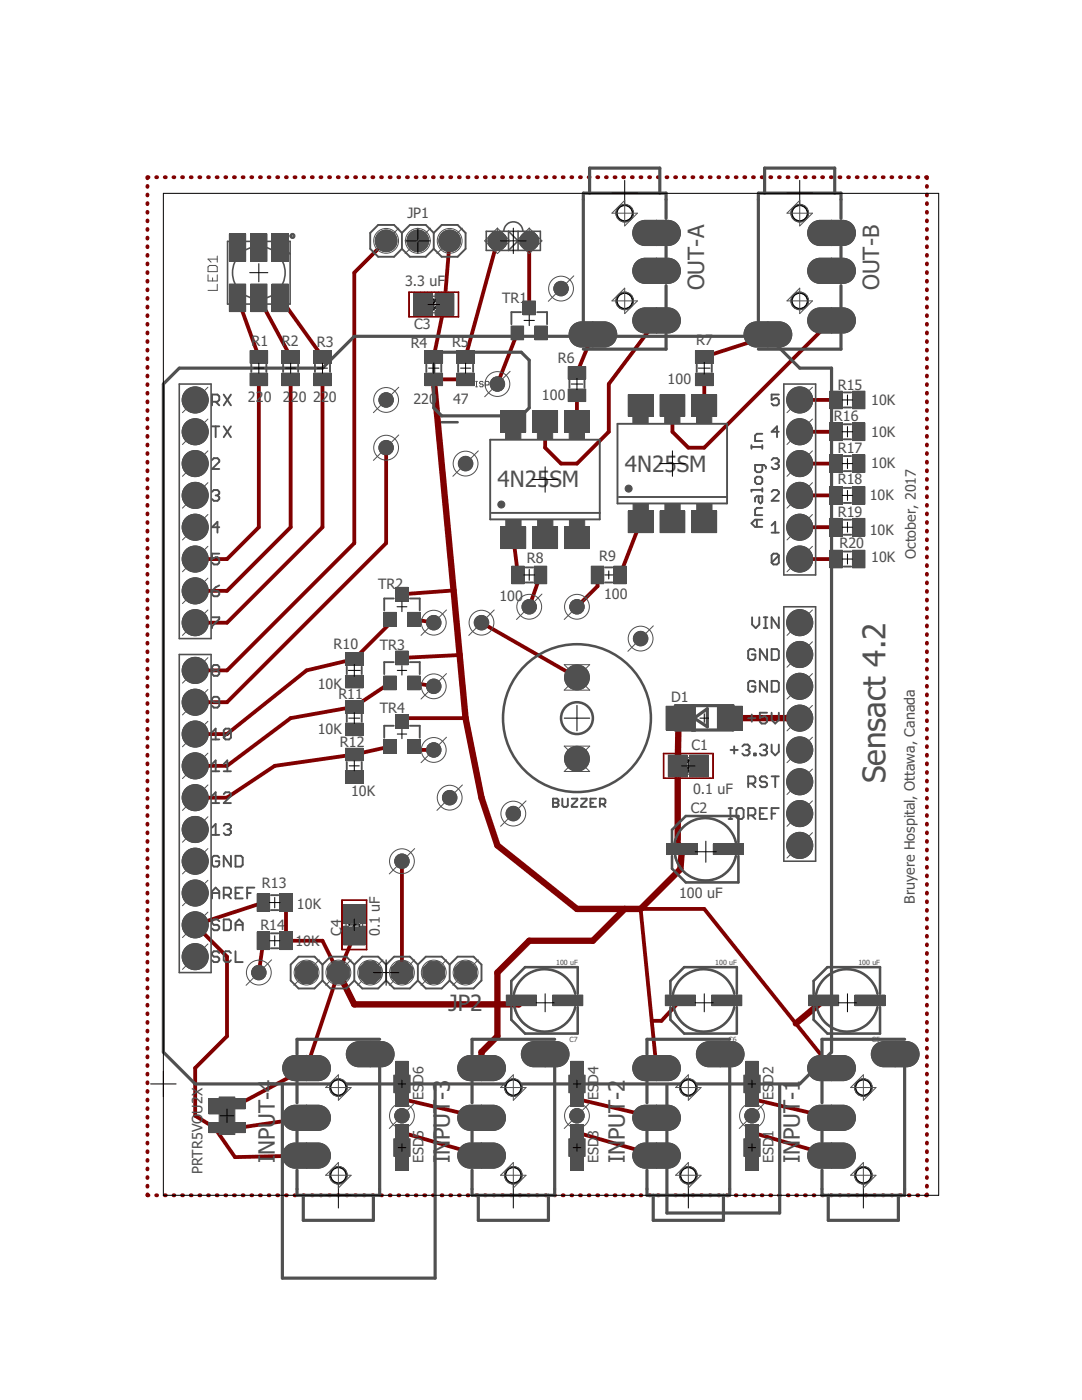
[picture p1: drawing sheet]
<svg xmlns="http://www.w3.org/2000/svg" width="216mm" height="279mm" viewBox="0 0 216 279" stroke-linecap="round" stroke-linejoin="round" font-family="sans-serif">
<defs><g id="words">
<text font-size="6.3" fill="#505050" x="176.7" y="156.4" transform="rotate(-90 176.7 156.4)">Sensact 4.2</text>
<g font-size="4.5" fill="#505050">
<text x="140.5" y="58" transform="rotate(-90 140.5 58)">OUT-A</text>
<text x="175.4" y="57.9" transform="rotate(-90 175.4 57.9)">OUT-B</text>
<text x="124.7" y="94.1">4N25</text>
<text x="135" y="94.1">SM</text>
<text x="99.3" y="97.3">4N25</text>
<text x="109.6" y="97.3">SM</text>
<text x="89.5" y="201.9">JP2</text>
<text x="54.8" y="232.2" transform="rotate(-90 54.8 232.2)">INPUT-4</text>
<text x="89.7" y="232.2" transform="rotate(-90 89.7 232.2)">INPUT-3</text>
<text x="124.7" y="232.2" transform="rotate(-90 124.7 232.2)">INPUT-2</text>
<text x="159.6" y="232.2" transform="rotate(-90 159.6 232.2)">INPUT-1</text>
</g>
<g font-size="2.9" fill="#505050">
<text x="81.3" y="43.5">JP1</text>
<text x="80.8" y="57.1">3.3 uF</text>
<text x="82.6" y="65.7">C3</text>
<text x="100.2" y="60.5">TR1</text>
<text x="50.2" y="69">R1</text>
<text x="56.2" y="69">R2</text>
<text x="63.2" y="69.3">R3</text>
<text x="81.9" y="69.5">R4</text>
<text x="90.2" y="69.2">R5</text>
<text x="138.9" y="68.9">R7</text>
<text x="111.3" y="72.4">R6</text>
<text x="133.2" y="76.6">100</text>
<text x="167.2" y="77.8">R15</text>
<text x="49.5" y="80.3">220</text>
<text x="56.5" y="80.3">2</text>
<text x="58" y="80.3">20</text>
<text x="62.5" y="80.3">220</text>
<text x="82.5" y="80.6">220</text>
<text x="90.4" y="80.6">47</text>
<text x="108.1" y="79.8">100</text>
<text x="173.9" y="80.8">10K</text>
<text x="166.4" y="84.1">R16</text>
<text x="173.9" y="87.1">10K</text>
<text x="167.2" y="90.5">R17</text>
<text x="173.9" y="93.5">10K</text>
<text x="167.2" y="96.6">R18</text>
<text x="173.5" y="99.8">10K</text>
<text x="167.2" y="103.2">R19</text>
<text x="173.5" y="106.8">10K</text>
<text x="105.1" y="112.3">R8</text>
<text x="119.6" y="111.9">R9</text>
<text x="167.5" y="109.3">R20</text>
<text x="173.9" y="112.2">10K</text>
<text x="182.7" y="111.6" transform="rotate(-90 182.7 111.6)">October, 2017</text>
<text x="75.4" y="117.6">TR2</text>
<text x="99.6" y="119.9">100</text>
<text x="120.5" y="119.5">100</text>
<text x="66.6" y="129.5">R10</text>
<text x="75.8" y="129.7">TR3</text>
<text x="63.4" y="137.6">10K</text>
<text x="67.5" y="139.5">R11</text>
<text x="75.8" y="142.4">TR4</text>
<text x="133.9" y="140.1">D1</text>
<text x="63.4" y="146.5">10K</text>
<text x="67.8" y="149">R12</text>
<text x="138" y="149.7">C1</text>
<text x="70.1" y="158.9">10K</text>
<text x="138.3" y="158.6">0.1 uF</text>
<text x="137.9" y="162.2">C2</text>
<text x="52.3" y="177.3">R13</text>
<text x="135.5" y="179.3">100 uF</text>
<text x="52" y="185.5">R14</text>
<text x="59.3" y="181.4">10K</text>
<text x="182.6" y="180.3" transform="rotate(-90 182.6 180.3)">Bruyere Hospital, Ottawa, Canada</text>
<text x="58.9" y="188.7">10K</text>
<text x="68.1" y="186.8" transform="rotate(-90 68.1 186.8)">C4</text>
<text x="75.8" y="186.8" transform="rotate(-90 75.8 186.8)">0.1 uF</text>
<text x="84.5" y="219.5" transform="rotate(-90 84.5 219.5)">ES</text>
<text x="84.5" y="216.3" transform="rotate(-90 84.5 216.3)">D6</text>
<text x="119.4" y="219.5" transform="rotate(-90 119.4 219.5)">ES</text>
<text x="119.4" y="216.3" transform="rotate(-90 119.4 216.3)">D4</text>
<text x="154.3" y="219.5" transform="rotate(-90 154.3 219.5)">ES</text>
<text x="154.3" y="216.3" transform="rotate(-90 154.3 216.3)">D2</text>
<text x="84.5" y="232.2" transform="rotate(-90 84.5 232.2)">ESD5</text>
<text x="119.4" y="232.2" transform="rotate(-90 119.4 232.2)">ESD3</text>
<text x="154.3" y="232.2" transform="rotate(-90 154.3 232.2)">ESD1</text>
<text x="40.4" y="234.4" transform="rotate(-90 40.4 234.4)">PRTR5VOU2X</text>
</g>
<g font-size="1.4" fill="#505050">
<text x="111" y="192.5">100 uF</text>
<text x="142.7" y="192.5">100 uF</text>
<text x="171.3" y="192.5">100 uF</text>
<text x="113.6" y="207.9">C7</text>
<text x="145.4" y="207.9">C6</text>
<text x="174" y="207.9">C5</text>
</g>
</g></defs>
<g fill="#505050" stroke="#505050" stroke-width=".2">
<circle cx="99.3" cy="48.1" r="1.88"/>
<circle cx="105.6" cy="48.1" r="1.88"/>
<circle cx="159.6" cy="156" r="2.6"/>
<circle cx="159.6" cy="149.7" r="2.6"/>
<circle cx="159.6" cy="143.3" r="2.6"/>
<circle cx="159.6" cy="137" r="2.6"/>
<circle cx="159.6" cy="130.6" r="2.6"/>
<circle cx="159.6" cy="124.3" r="2.6"/>
<circle cx="159.6" cy="111.6" r="2.6"/>
<circle cx="159.6" cy="105.2" r="2.6"/>
<circle cx="159.6" cy="98.9" r="2.6"/>
<circle cx="159.6" cy="92.5" r="2.6"/>
<circle cx="159.6" cy="86.2" r="2.6"/>
<circle cx="159.6" cy="79.8" r="2.6"/>
<circle cx="38.9" cy="79.8" r="2.6"/>
<circle cx="38.9" cy="86.2" r="2.6"/>
<circle cx="38.9" cy="92.5" r="2.6"/>
<circle cx="38.9" cy="98.9" r="2.6"/>
<circle cx="38.9" cy="105.2" r="2.6"/>
<circle cx="38.9" cy="111.6" r="2.6"/>
<circle cx="38.9" cy="117.9" r="2.6"/>
<circle cx="38.9" cy="124.3" r="2.6"/>
<circle cx="38.9" cy="133.8" r="2.6"/>
<circle cx="38.9" cy="140.1" r="2.6"/>
<circle cx="38.9" cy="146.5" r="2.6"/>
<circle cx="38.9" cy="152.8" r="2.6"/>
<circle cx="38.9" cy="159.2" r="2.6"/>
<circle cx="38.9" cy="165.5" r="2.6"/>
<circle cx="38.9" cy="171.9" r="2.6"/>
<circle cx="38.9" cy="178.2" r="2.6"/>
<circle cx="38.9" cy="184.6" r="2.6"/>
<circle cx="38.9" cy="190.9" r="2.6"/>
<circle cx="159.6" cy="162.4" r="2.6"/>
<circle cx="159.6" cy="168.7" r="2.6"/>
<circle cx="77" cy="48.1" r="2.16"/>
<circle cx="83.4" cy="48.1" r="2.16"/>
<circle cx="89.7" cy="48.1" r="2.16"/>
<circle cx="172.3" cy="234.5" r="1.76"/>
<circle cx="172.3" cy="217" r="1.76"/>
<circle cx="137.4" cy="234.5" r="1.76"/>
<circle cx="137.4" cy="217" r="1.76"/>
<circle cx="102.4" cy="234.5" r="1.76"/>
<circle cx="102.4" cy="217" r="1.76"/>
<circle cx="67.5" cy="234.5" r="1.76"/>
<circle cx="67.5" cy="217" r="1.76"/>
<circle cx="124.7" cy="42.5" r="1.76"/>
<circle cx="124.7" cy="60" r="1.76"/>
<circle cx="159.6" cy="42.5" r="1.76"/>
<circle cx="159.6" cy="60" r="1.76"/>
<circle cx="115.1" cy="151.4" r="2.48"/>
<circle cx="115.1" cy="135.2" r="2.48"/>
<circle cx="127.8" cy="127.4" r="1.44"/>
<circle cx="92.9" cy="92.5" r="1.44"/>
<circle cx="80.2" cy="222.7" r="1.44"/>
<circle cx="89.7" cy="159.2" r="1.44"/>
<circle cx="102.4" cy="162.4" r="1.44"/>
<circle cx="115.1" cy="222.7" r="1.44"/>
<circle cx="150.1" cy="222.7" r="1.44"/>
<circle cx="80.2" cy="171.9" r="1.44"/>
<circle cx="77" cy="89.3" r="1.44"/>
<circle cx="99.3" cy="76.6" r="1.44"/>
<circle cx="51.6" cy="194.1" r="1.44"/>
<circle cx="112" cy="57.6" r="1.44"/>
<circle cx="77" cy="79.8" r="1.44"/>
<circle cx="86.6" cy="124.3" r="1.44"/>
<circle cx="96.1" cy="124.3" r="1.44"/>
<circle cx="86.6" cy="137" r="1.44"/>
<circle cx="105.6" cy="121.1" r="1.44"/>
<circle cx="86.6" cy="149.7" r="1.44"/>
<circle cx="115.1" cy="121.1" r="1.44"/>
</g>
<g fill="#505050" stroke="#505050" stroke-width=".2">
<path d="M161.8 229l.5-.5 1.2-.4h4.9a2.52 2.52 0 0 1 2.3 2.5 2.52 2.52 0 0 1-2.3 2.5h-4.9a2.53 2.53 0 0 1-1.7-4.1z"/>
<path d="M162 221.2l.7-.4 .8-.2h4.9a2.52 2.52 0 0 1 2.3 2.5 2.52 2.52 0 0 1-2.3 2.5h-4.9a2.52 2.52 0 0 1-2.2-1.7 2.52 2.52 0 0 1 .7-2.7z"/>
<path d="M161.8 211.5l.5-.5 1.2-.3h4.9a2.52 2.52 0 0 1 2.3 2.5 2.52 2.52 0 0 1-2.3 2.5h-4.9a2.53 2.53 0 0 1-1.7-4.2z"/>
<path d="M174.7 208.5l.7-.4 .8-.2h4.9a2.52 2.52 0 0 1 2.3 2.5 2.52 2.52 0 0 1-2.3 2.5h-4.9a2.52 2.52 0 0 1-2.2-1.7 2.52 2.52 0 0 1 .7-2.7z"/>
<path d="M127.1 228.7l.7-.4 .8-.2h4.9a2.52 2.52 0 0 1 2.3 2.5 2.52 2.52 0 0 1-2.3 2.5h-4.9a2.52 2.52 0 0 1-2.2-1.7 2.52 2.52 0 0 1 .7-2.7z"/>
<path d="M126.9 221.4l.5-.5 1.2-.3h4.9a2.52 2.52 0 0 1 2.3 2.5 2.52 2.52 0 0 1-2.3 2.5h-4.9a2.53 2.53 0 0 1-1.7-4.2z"/>
<path d="M127.1 211.2l.7-.4 .8-.1h4.9a2.52 2.52 0 0 1 2.3 2.5 2.52 2.52 0 0 1-2.3 2.5h-4.9a2.52 2.52 0 0 1-2.2-1.8 2.52 2.52 0 0 1 .7-2.7z"/>
<path d="M139.6 208.7l.5-.5 1.2-.3h4.9a2.52 2.52 0 0 1 2.3 2.5 2.52 2.52 0 0 1-2.3 2.5h-4.9a2.53 2.53 0 0 1-1.7-4.2z"/>
<path d="M92.2 228.7l.7-.4 .7-.2h5a2.52 2.52 0 0 1 2.3 2.5 2.52 2.52 0 0 1-2.3 2.5h-5a2.52 2.52 0 0 1-2.1-1.7 2.52 2.52 0 0 1 .7-2.7z"/>
<path d="M91.9 221.4l.6-.5 1.1-.3h5a2.52 2.52 0 0 1 2.3 2.5 2.52 2.52 0 0 1-2.3 2.5h-5a2.53 2.53 0 0 1-1.7-4.2z"/>
<path d="M92.2 211.2l.7-.4 .7-.1h5a2.52 2.52 0 0 1 2.3 2.5 2.52 2.52 0 0 1-2.3 2.5h-5a2.52 2.52 0 0 1-2.1-1.8 2.52 2.52 0 0 1 .7-2.7z"/>
<path d="M104.6 208.7l.6-.5 1.1-.3h4.9a2.52 2.52 0 0 1 2.3 2.5 2.52 2.52 0 0 1-2.3 2.5h-4.9a2.53 2.53 0 0 1-1.7-4.2z"/>
<path d="M57.3 228.7l.7-.4 .7-.2h4.9a2.52 2.52 0 0 1 2.3 2.5 2.52 2.52 0 0 1-2.3 2.5h-4.9a2.52 2.52 0 0 1-2.2-1.7 2.52 2.52 0 0 1 .8-2.7z"/>
<path d="M57 221.4l.6-.5 1.1-.3h4.9a2.52 2.52 0 0 1 2.3 2.5 2.52 2.52 0 0 1-2.3 2.5h-4.9a2.53 2.53 0 0 1-1.7-4.2z"/>
<path d="M57.3 211.2l.7-.4 .7-.1h4.9a2.52 2.52 0 0 1 2.3 2.5 2.52 2.52 0 0 1-2.3 2.5h-4.9a2.52 2.52 0 0 1-2.2-1.8 2.52 2.52 0 0 1 .8-2.7z"/>
<path d="M69.7 208.7l.6-.5 1.1-.3h4.9a2.52 2.52 0 0 1 2.3 2.5 2.52 2.52 0 0 1-2.3 2.5h-4.9a2.53 2.53 0 0 1-1.7-4.2z"/>
<path d="M127.1 44.6l.7-.4 .8-.2h4.9a2.52 2.52 0 0 1 2.3 2.5 2.52 2.52 0 0 1-2.3 2.5h-4.9a2.52 2.52 0 0 1-2.2-1.7 2.52 2.52 0 0 1 .7-2.7z"/>
<path d="M126.9 52.4l.5-.5 1.2-.4h4.9a2.52 2.52 0 0 1 2.3 2.5 2.52 2.52 0 0 1-2.3 2.6h-4.9a2.53 2.53 0 0 1-1.7-4.2z"/>
<path d="M127.1 62l.7-.4 .8-.2h4.9a2.52 2.52 0 0 1 2.3 2.6 2.52 2.52 0 0 1-2.3 2.5h-4.9a2.52 2.52 0 0 1-2.2-1.8 2.52 2.52 0 0 1 .7-2.7z"/>
<path d="M114.2 65.1l.5-.5 1.2-.4h4.9a2.52 2.52 0 0 1 2.3 2.5 2.52 2.52 0 0 1-2.3 2.6h-4.9a2.53 2.53 0 0 1-1.7-4.2z"/>
<path d="M162 44.6l.7-.4 .8-.2h4.9a2.52 2.52 0 0 1 2.3 2.5 2.52 2.52 0 0 1-2.3 2.5h-4.9a2.52 2.52 0 0 1-2.2-1.7 2.52 2.52 0 0 1 .7-2.7z"/>
<path d="M162 52.1l.7-.4 .8-.2h4.9a2.52 2.52 0 0 1 2.3 2.5 2.52 2.52 0 0 1-2.3 2.6h-4.9a2.52 2.52 0 0 1-2.2-1.8 2.52 2.52 0 0 1 .7-2.7z"/>
<path d="M162 62l.7-.4 .8-.2h4.9a2.52 2.52 0 0 1 2.3 2.6 2.52 2.52 0 0 1-2.3 2.5h-4.9a2.52 2.52 0 0 1-2.2-1.8 2.52 2.52 0 0 1 .7-2.7z"/>
<path d="M149.3 64.8l.7-.4 .8-.2h4.9a2.52 2.52 0 0 1 2.3 2.5 2.52 2.52 0 0 1-2.3 2.6h-4.9a2.52 2.52 0 0 1-2.2-1.8 2.52 2.52 0 0 1 .7-2.7z"/>
<circle cx="92.9" cy="194.1" r="2.33"/>
<circle cx="86.6" cy="194.1" r="2.33"/>
<circle cx="80.2" cy="194.1" r="2.33"/>
<circle cx="73.9" cy="194.1" r="2.33"/>
<circle cx="67.5" cy="194.1" r="2.33"/>
<circle cx="61.2" cy="194.1" r="2.33"/>
</g>
<g fill="#800000" stroke="#800000" stroke-width=".2">
<path d="M133.6 151h3.3v3.7h-3.3z"/>
<path d="M137.8 151h3.3v3.7h-3.3z"/>
<path d="M142.6 168.7h5.5v1.6h-5.5z"/>
<path d="M133.3 168.7h5.5v1.6h-5.5z"/>
<path d="M87.1 58.9h3.2v3.8h-3.2z"/>
<path d="M82.8 58.9h3.3v3.8h-3.3z"/>
<path d="M68.8 185.1h3.8v3.2h-3.8z"/>
<path d="M68.8 180.8h3.8v3.3h-3.8z"/>
<path d="M133.2 141.2h4.4v4.2h-4.4z"/>
<path d="M143.4 141.2h4.5v4.2h-4.5z"/>
<path d="M46 56.9h2.8v5h-2.8z"/>
<path d="M50.3 56.9h2.7v5h-2.7z"/>
<path d="M54.5 56.9h2.8v5h-2.8z"/>
<path d="M54.5 46.9h2.8v5h-2.8z"/>
<path d="M50.3 46.9h2.7v5h-2.7z"/>
<path d="M46 46.9h2.8v5h-2.8z"/>
<path d="M125.6 102.2h4.4v3.8h-4.4z"/>
<path d="M132 102.2h4.4v3.8h-4.4z"/>
<path d="M138.3 102.2h4.4v3.8h-4.4z"/>
<path d="M138.3 79h4.4v3.8h-4.4z"/>
<path d="M132 79h4.4v3.8h-4.4z"/>
<path d="M125.6 79h4.4v3.8h-4.4z"/>
<path d="M100.2 105.4h4.4v3.8h-4.4z"/>
<path d="M106.6 105.4h4.4v3.8h-4.4z"/>
<path d="M112.9 105.4h4.4v3.8h-4.4z"/>
<path d="M112.9 82.2h4.4v3.8h-4.4z"/>
<path d="M106.6 82.2h4.4v3.8h-4.4z"/>
<path d="M100.2 82.2h4.4v3.8h-4.4z"/>
<path d="M91.4 74.7h3v2h-3z"/>
<path d="M91.4 70.2h3v2h-3z"/>
<path d="M56.1 186.2h2v3.1h-2z"/>
<path d="M51.6 186.2h2v3.1h-2z"/>
<path d="M56.1 178.6h2v3h-2z"/>
<path d="M51.6 178.6h2v3h-2z"/>
<path d="M85 74.7h3.1v2h-3.1z"/>
<path d="M85 70.2h3.1v2h-3.1z"/>
<path d="M106.8 113.2h2v3h-2z"/>
<path d="M102.4 113.2h2v3h-2z"/>
<path d="M118.2 113.2h2v3h-2z"/>
<path d="M122.7 113.2h2v3h-2z"/>
<path d="M50.1 74.7h3v2h-3z"/>
<path d="M50.1 70.2h3v2h-3z"/>
<path d="M56.5 74.7h3v2h-3z"/>
<path d="M56.5 70.2h3v2h-3z"/>
<path d="M62.8 74.7h3v2h-3z"/>
<path d="M62.8 70.2h3v2h-3z"/>
<path d="M104.6 60.3h2v2.3h-2z"/>
<path d="M107 65.3h2v2.3h-2z"/>
<path d="M102.2 65.3h2v2.3h-2z"/>
<path d="M113.6 73.4h3v2h-3z"/>
<path d="M113.6 77.9h3v2h-3z"/>
<path d="M139 70.2h3v2h-3z"/>
<path d="M139 74.7h3v2h-3z"/>
<path d="M79.2 117.5h2v2.2h-2z"/>
<path d="M81.6 122.5h2v2.2h-2z"/>
<path d="M76.8 122.5h2v2.2h-2z"/>
<path d="M69.2 135h3v2h-3z"/>
<path d="M69.2 130.5h3v2h-3z"/>
<path d="M79.2 130.2h2v2.2h-2z"/>
<path d="M81.6 135.2h2v2.2h-2z"/>
<path d="M76.8 135.2h2v2.2h-2z"/>
<path d="M69.2 144.6h3v2h-3z"/>
<path d="M69.2 140.1h3v1.9h-3z"/>
<path d="M79.2 142.9h2v2.2h-2z"/>
<path d="M81.6 147.9h2v2.2h-2z"/>
<path d="M76.8 147.9h2v2.2h-2z"/>
<path d="M69.2 154.1h3v2h-3z"/>
<path d="M69.2 149.6h3v2h-3z"/>
<path d="M165.8 91h2v3h-2z"/>
<path d="M170.3 91h2v3h-2z"/>
<path d="M170.3 97.4h2v3h-2z"/>
<path d="M165.8 97.4h2v3h-2z"/>
<path d="M165.8 103.7h2v3h-2z"/>
<path d="M170.3 103.7h2v3h-2z"/>
<path d="M170.3 110.1h2v3h-2z"/>
<path d="M165.8 110.1h2v3h-2z"/>
<path d="M41.9 219.6h1.8v2.5h-1.8z"/>
<path d="M41.9 224.3h1.8v1.5h-1.8z"/>
<path d="M46.9 224.3h1.8v1.5h-1.8z"/>
<path d="M46.9 219.6h1.8v1.4h-1.8z"/>
<path d="M79.2 224.8h2v2.5h-2z"/>
<path d="M79.2 230.8h2v2.5h-2z"/>
<path d="M114.1 224.8h2v2.5h-2z"/>
<path d="M114.1 230.8h2v2.5h-2z"/>
<path d="M114.1 212.1h2v2.5h-2z"/>
<path d="M114.1 218.1h2v2.5h-2z"/>
<path d="M149.1 224.8h1.9v2.5h-1.9z"/>
<path d="M149.1 230.8h1.9v2.5h-1.9z"/>
<path d="M149.1 212.1h1.9v2.5h-1.9z"/>
<path d="M149.1 218.1h1.9v2.5h-1.9z"/>
<path d="M165.8 78.3h2v3h-2z"/>
<path d="M170.3 78.3h2v3h-2z"/>
<path d="M170.3 84.7h2v3h-2z"/>
<path d="M165.8 84.7h2v3h-2z"/>
<path d="M79.2 212.1h2v2.5h-2z"/>
<path d="M79.2 218.1h2v2.5h-2z"/>
<path d="M142.3 198.8h5.5v1.6h-5.5z"/>
<path d="M133 198.8h5.5v1.6h-5.5z"/>
<path d="M110.5 198.8h5.5v1.6h-5.5z"/>
<path d="M101.3 198.8h5.5v1.6h-5.5z"/>
<path d="M170.8 198.8h5.5v1.6h-5.5z"/>
<path d="M161.6 198.8h5.5v1.6h-5.5z"/>
</g>
<path d="M86.6 75.7l6.3 67.6 3.2 15.9 3.2 9.5 15.8 12.7h12.7l8-7.9 .3-4M135.4 143.3l-.2 9.5v14.9M145.6 143.3h14M67.5 194.1l3.2 6.3h32.8l.5-.8M124.7 181.4l-6.4 6.3h-12.7l-6.3 6.4v12.7l-3.2 3.2v3.1M164.3 199.6l-5.5 4.7" fill="none" stroke="#800000" stroke-width="1.3"/>
<g fill="none" stroke="#800000" stroke-width=".76">
<path d="M29.4 37.1v.2M29.4 38.8v.2M29.6 35.4h-.2v.2M31.2 35.4h.1M32.9 35.4h.2M34.6 35.4h.2M36.3 35.4h.2M38.1 35.4h.1M39.8 35.4h.2M41.5 35.4h.2M43.2 35.4h.2M45 35.4h.1"/>
<path d="M46.7 35.4h.2M48.4 35.4h.2M50.1 35.4h.2M51.9 35.4h.2M53.6 35.4h.2M55.3 35.4h.2M57 35.4h.2M58.8 35.4h.2M60.5 35.4h.2M62.2 35.4h.2M63.9 35.4h.2M65.7 35.4h.2"/>
<path d="M67.4 35.4h.2M69.1 35.4h.2M70.8 35.4h.3M72.6 35.4h.2M74.3 35.4h.2M76 35.4h.2M77.7 35.4h.3M79.5 35.4h.2M81.2 35.4h.2M82.9 35.4h.2M84.6 35.4h.3M86.4 35.4h.2"/>
<path d="M88.1 35.4h.2M89.8 35.4h.2M91.6 35.4h.2M93.3 35.4h.2M95 35.4h.2M96.7 35.4h.2M98.5 35.4h.2M100.2 35.4h.2M101.9 35.4h.2M103.6 35.4h.2M105.4 35.4h.2M107.1 35.4h.2"/>
<path d="M108.8 35.4h.2M110.6 35.4h.1M112.3 35.4h.2M114 35.4h.2M115.7 35.4h.2M117.5 35.4h.1M119.2 35.4h.2M120.9 35.4h.2M122.6 35.4h.2M124.4 35.4h.1M126.1 35.4h.2M127.8 35.4h.2"/>
<path d="M129.5 35.4h.2M131.3 35.4h.2M133 35.4h.2M134.7 35.4h.2M136.4 35.4h.2M138.2 35.4h.2M139.9 35.4h.2M141.6 35.4h.2M143.3 35.4h.2M145.1 35.4h.2M146.8 35.4h.2M148.5 35.4h.2"/>
<path d="M150.2 35.4h.3M152 35.4h.2M153.7 35.4h.2M155.4 35.4h.2M157.1 35.4h.3M158.9 35.4h.2M160.6 35.4h.2M162.3 35.4h.2M164 35.4h.3M165.8 35.4h.2M167.5 35.4h.2M169.2 35.4h.2"/>
<path d="M170.9 35.4h.3M172.7 35.4h.2M174.4 35.4h.2M176.1 35.4h.2M177.9 35.4h.2M179.6 35.4h.2M181.3 35.4h.2M183 35.4h.2M184.8 35.4h.2v.2M185 37.1v.2M185 38.8v.2M29.4 40.5v.2"/>
<path d="M29.4 42.3v.2M29.4 44v.2M29.4 45.7v.2M29.4 47.4v.2M29.4 49.1v.2M29.4 50.9v.2M29.4 52.6v.2M29.4 54.3v.2M29.4 56v.2M29.4 57.7v.2M29.4 59.5v.1M47.4 59.4l4.2 11.8"/>
<path d="M51.6 59.4l6.4 11.8M55.9 59.4l8.4 11.8M77 48.1l-6.3 6.3v54l-25.4 25.4h-6.4M89.7 48.1l-1 12.7-2.1 10.4M99.3 48.1l-6.4 23.1M105.6 48.1v13.3M185 40.5v.2M185 42.3v.2M185 44v.2M185 45.7v.2M185 47.4v.2M185 49.1v.2"/>
<path d="M185 50.9v.2M185 52.6v.2M185 54.3v.2M185 56v.2M185 57.7v.2M185 59.5v.1M29.4 61.2v.2M29.4 62.9v.2M29.4 64.6v.2M29.4 66.3v.2M29.4 68.1v.2M29.4 69.8v.2"/>
<path d="M29.4 71.5v.2M29.4 73.2v.2M29.4 75v.1M29.4 76.7v.2M29.4 78.4v.2M51.6 75.7v29.5l-6.3 6.4h-6.4M58 75.7v29.5l-12.7 12.7h-6.4M64.3 75.7v29.5l-19 19.1h-6.4M86.6 75.7h6.3M103.2 66.4l-3.9 10.2M115.1 78.9v5.2M118.3 66.7l-3.2 7.7"/>
<path d="M131 63.9l-9.5 12.7v9.6l-6.4 6.3h-3.1l-3.2-3.2v-5.2M140.5 75.7v5.2M153.2 66.7l-3.1 .4h3.1l-12.7 4.1M159.6 79.8h7.2M165.9 63.9l-25.4 25.4h-3.1l-3.2-3.1v-5.3M185 61.2v.2M185 62.9v.2M185 64.6v.2M185 66.3v.2M185 68.1v.2M185 69.8v.2M185 71.5v.2"/>
<path d="M185 73.2v.2M185 75v.1M185 76.7v.2M185 78.4v.2M29.4 80.1v.2M29.4 81.8v.2M29.4 83.5v.2M29.4 85.3v.1M29.4 87v.2M29.4 88.7v.2M29.4 90.4v.2M29.4 92.1v.3"/>
<path d="M29.4 93.9v.2M29.4 95.6v.2M29.4 97.3v.2M29.4 99v.2M77 89.3v19.1l-31.7 31.7h-6.4M159.6 98.9h7.2M159.6 92.5h7.2M159.6 86.2h7.2M185 80.1v.2M185 81.8v.2M185 83.5v.2M185 85.3v.1"/>
<path d="M185 87v.2M185 88.7v.2M185 90.4v.2M185 92.1v.3M185 93.9v.2M185 95.6v.2M185 97.3v.2M185 99v.2M29.4 100.8v.1M29.4 102.5v.2M29.4 104.2v.2M29.4 105.9v.2"/>
<path d="M29.4 107.6v.2M29.4 109.3v.2M29.4 111.1v.2M29.4 112.8v.2M29.4 114.5v.2M29.4 116.2v.2M29.4 117.9v.2M29.4 119.7v.2M90.5 117.8l-10.3 .8M102.4 107.3l1 7.4M107.8 114.7l-2.2 6.4M119.2 114.7v2.3l-4.1 4.1"/>
<path d="M127.8 104.1l-4.1 10.6M159.6 111.6h7.2M159.6 105.2h7.2M185 100.8v.1M185 102.5v.2M185 104.2v.2M185 105.9v.2M185 107.6v.2M185 109.3v.2M185 111.1v.2M185 112.8v.2M185 114.5v.2"/>
<path d="M185 116.2v.2M185 117.9v.2M185 119.7v.2M29.4 121.4v.2M29.4 123.1v.2M29.4 124.8v.2M29.4 126.6v.1M29.4 128.3v.2M29.4 130v.2M29.4 131.7v.2M29.4 133.4v.2M29.4 135.1v.2"/>
<path d="M29.4 136.9v.2M29.4 138.6v.2M77.8 123.6v.8l-7.1 7.1-9.5 2.3-15.9 12.7h-6.4M77.8 136.3l-7.1 4.8-12.7 2.2-12.7 9.5h-6.4M82.6 123.6l4 .7M82.6 136.3l4 .7M91.7 130.7l-11.5 .6M96.1 124.3l19 10.9M185 121.4v.2M185 123.1v.2M185 124.8v.2M185 126.6v.1"/>
<path d="M185 128.3v.2M185 130v.2M185 131.7v.2M185 133.4v.2M185 135.1v.2M185 136.9v.2M185 138.6v.2M29.4 140.3v.2M29.4 142v.2M29.4 143.7v.2M29.4 145.5v.2M29.4 147.2v.2"/>
<path d="M29.4 148.9v.2M29.4 150.6v.2M29.4 152.3v.2M29.4 154.1v.2M29.4 155.8v.2M29.4 157.5v.2M29.4 159.2v.2M77.8 149l-7.1 1.6-15.9 2.2-9.5 6.4h-6.4M82.6 149l.7 .7h3.3M92.9 143.3h-12l-.7 .7M185 140.3v.2M185 142v.2"/>
<path d="M185 143.7v.2M185 145.5v.2M185 147.2v.2M185 148.9v.2M185 150.6v.2M185 152.3v.2M185 154.1v.2M185 155.8v.2M185 157.5v.2M185 159.2v.2M29.4 161v.1M29.4 162.7v.2"/>
<path d="M29.4 164.4v.2M29.4 166.1v.2M29.4 167.8v.2M29.4 169.5v.2M29.4 171.3v.2M29.4 173v.2M29.4 174.7v.2M29.4 176.4v.2M29.4 178.1v.3M29.4 179.9v.2M80.2 171.9v22.2M135.2 167.7l.9 1.8"/>
<path d="M185 161v.1M185 162.7v.2M185 164.4v.2M185 166.1v.2M185 167.8v.2M185 169.5v.2M185 171.3v.2M185 173v.2M185 174.7v.2M185 176.4v.2M185 178.1v.3M185 179.9v.2"/>
<path d="M29.4 181.6v.2M29.4 183.3v.2M29.4 185v.2M29.4 186.8v.1M29.4 188.5v.2M29.4 190.2v.2M29.4 191.9v.2M29.4 193.6v.2M29.4 195.3v.2M29.4 197.1v.2M29.4 198.8v.2M52.6 180.1l-13.7 4.5 6.4 6.3v15.9l-6.4 6.3v9.6l3.9 2.3 4.1 5.9 14.3-.3"/>
<path d="M52.6 187.7l-1 6.4M57.1 180.1v7.6h7.2l3.2 6.4M67.5 194.1l-6.3 19-13.4 7.2M70.7 186.7l-3.2 7.4M135.8 199.6l-3.8 4.1h-2M185 181.6v.2M185 183.3v.2M185 185v.2M185 186.8v.1M185 188.5v.2M185 190.2v.2M185 191.9v.2"/>
<path d="M185 193.6v.2M185 195.3v.2M185 197.1v.2M185 198.8v.2M29.4 200.5v.2M29.4 202.2v.2M29.4 203.9v.3M29.4 205.7v.2M29.4 207.4v.2M29.4 209.1v.2M29.4 210.8v.2M29.4 212.6v.1"/>
<path d="M29.4 214.3v.2M29.4 216v.2M29.4 217.7v.2M29.4 219.4v.2M80.2 219.3l15.9 3.8M115.1 219.3l15.9 3.8M130 203.7l-2.2-22.3h12.7l25.4 31.7M130 203.7l1 9.4M150.1 219.3l15.8 3.8M185 200.5v.2M185 202.2v.2M185 203.9v.3"/>
<path d="M185 205.7v.2M185 207.4v.2M185 209.1v.2M185 210.8v.2M185 212.6v.1M185 214.3v.2M185 216v.2M185 217.7v.2M185 219.4v.2M29.4 221.1v.2M29.4 222.9v.2M29.4 224.6v.2"/>
<path d="M29.4 226.3v.2M29.4 228v.2M29.4 229.7v.3M29.4 231.5v.2M29.4 233.2v.2M29.4 234.9v.2M29.4 236.6v.2M29.4 238.4v.1h.2M31.2 238.5h.1M32.9 238.5h.2M34.6 238.5h.2M36.3 238.5h.2"/>
<path d="M38.1 238.5h.1M39.8 238.5h.2M41.5 238.5h.2M43.2 238.5h.2M45 238.5h.1M46.7 238.5h.2M48.4 238.5h.2M50.1 238.5h.2M51.9 238.5h.2M53.6 238.5h.2M55.3 238.5h.2M57 238.5h.2"/>
<path d="M58.8 238.5h.2M60.5 238.5h.2M61.2 223.1l-13.4 1.9M62.2 238.5h.2M63.9 238.5h.2M65.7 238.5h.2M67.4 238.5h.2M69.1 238.5h.2M70.8 238.5h.3M72.6 238.5h.2M74.3 238.5h.2M76 238.5h.2"/>
<path d="M77.7 238.5h.3M79.5 238.5h.2M80.2 226l15.9 4.6M81.2 238.5h.2M82.9 238.5h.2M84.6 238.5h.3M86.4 238.5h.2M88.1 238.5h.2M89.8 238.5h.2M91.6 238.5h.2M93.3 238.5h.2M95 238.5h.2"/>
<path d="M96.7 238.5h.2M98.5 238.5h.2M100.2 238.5h.2M101.9 238.5h.2M103.6 238.5h.2M105.4 238.5h.2M107.1 238.5h.2M108.8 238.5h.2M110.6 238.5h.1M112.3 238.5h.2M114 238.5h.2M115.1 226l15.9 4.6"/>
<path d="M115.7 238.5h.2M117.5 238.5h.1M119.2 238.5h.2M120.9 238.5h.2M122.6 238.5h.2M124.4 238.5h.1M126.1 238.5h.2M127.8 238.5h.2M129.5 238.5h.2M131.3 238.5h.2M133 238.5h.2M134.7 238.5h.2"/>
<path d="M136.4 238.5h.2M138.2 238.5h.2M139.9 238.5h.2M141.6 238.5h.2M143.3 238.5h.2M145.1 238.5h.2M146.8 238.5h.2M148.5 238.5h.2M150.1 226l15.8 4.6M150.2 238.5h.3M152 238.5h.2M153.7 238.5h.2"/>
<path d="M155.4 238.5h.2M157.1 238.5h.3M158.9 238.5h.2M160.6 238.5h.2M162.3 238.5h.2M164 238.5h.3M165.8 238.5h.2M167.5 238.5h.2M169.2 238.5h.2M170.9 238.5h.3M172.7 238.5h.2M174.4 238.5h.2"/>
<path d="M176.1 238.5h.2M177.9 238.5h.2M179.6 238.5h.2M181.3 238.5h.2M183 238.5h.2M185 238.4v.1h-.2M185 221.1v.2M185 222.9v.2M185 224.6v.2M185 226.3v.2M185 228v.2M185 229.7v.3"/>
<path d="M185 231.5v.2M185 233.2v.2M185 234.9v.2M185 236.6v.2"/>
</g>
<circle cx="99.3" cy="48.1" r="1.63" fill="#008000" stroke="#008000" stroke-width=".2"/>
<circle cx="99.3" cy="48.1" r=".99" fill="#fff" stroke="#000" stroke-width=".2"/>
<circle cx="105.6" cy="48.1" r="1.63" fill="#008000" stroke="#008000" stroke-width=".2"/>
<circle cx="105.6" cy="48.1" r=".99" fill="#fff" stroke="#000" stroke-width=".2"/>
<circle cx="159.6" cy="156" r="2.35" fill="#008000" stroke="#008000" stroke-width=".2"/>
<circle cx="159.6" cy="156" r="1.27" fill="#fff" stroke="#000" stroke-width=".2"/>
<circle cx="159.6" cy="149.7" r="2.35" fill="#008000" stroke="#008000" stroke-width=".2"/>
<circle cx="159.6" cy="149.7" r="1.27" fill="#fff" stroke="#000" stroke-width=".2"/>
<circle cx="159.6" cy="143.3" r="2.35" fill="#008000" stroke="#008000" stroke-width=".2"/>
<circle cx="159.6" cy="143.3" r="1.27" fill="#fff" stroke="#000" stroke-width=".2"/>
<circle cx="159.6" cy="137" r="2.35" fill="#008000" stroke="#008000" stroke-width=".2"/>
<circle cx="159.6" cy="137" r="1.27" fill="#fff" stroke="#000" stroke-width=".2"/>
<circle cx="159.6" cy="130.6" r="2.35" fill="#008000" stroke="#008000" stroke-width=".2"/>
<circle cx="159.6" cy="130.6" r="1.27" fill="#fff" stroke="#000" stroke-width=".2"/>
<circle cx="159.6" cy="124.3" r="2.35" fill="#008000" stroke="#008000" stroke-width=".2"/>
<circle cx="159.6" cy="124.3" r="1.27" fill="#fff" stroke="#000" stroke-width=".2"/>
<circle cx="159.6" cy="111.6" r="2.35" fill="#008000" stroke="#008000" stroke-width=".2"/>
<circle cx="159.6" cy="111.6" r="1.27" fill="#fff" stroke="#000" stroke-width=".2"/>
<circle cx="159.6" cy="105.2" r="2.35" fill="#008000" stroke="#008000" stroke-width=".2"/>
<circle cx="159.6" cy="105.2" r="1.27" fill="#fff" stroke="#000" stroke-width=".2"/>
<circle cx="159.6" cy="98.9" r="2.35" fill="#008000" stroke="#008000" stroke-width=".2"/>
<circle cx="159.6" cy="98.9" r="1.27" fill="#fff" stroke="#000" stroke-width=".2"/>
<circle cx="159.6" cy="92.5" r="2.35" fill="#008000" stroke="#008000" stroke-width=".2"/>
<circle cx="159.6" cy="92.5" r="1.27" fill="#fff" stroke="#000" stroke-width=".2"/>
<circle cx="159.6" cy="86.2" r="2.35" fill="#008000" stroke="#008000" stroke-width=".2"/>
<circle cx="159.6" cy="86.2" r="1.27" fill="#fff" stroke="#000" stroke-width=".2"/>
<circle cx="159.6" cy="79.8" r="2.35" fill="#008000" stroke="#008000" stroke-width=".2"/>
<circle cx="159.6" cy="79.8" r="1.27" fill="#fff" stroke="#000" stroke-width=".2"/>
<circle cx="38.9" cy="79.8" r="2.35" fill="#008000" stroke="#008000" stroke-width=".2"/>
<circle cx="38.9" cy="79.8" r="1.27" fill="#fff" stroke="#000" stroke-width=".2"/>
<circle cx="38.9" cy="86.2" r="2.35" fill="#008000" stroke="#008000" stroke-width=".2"/>
<circle cx="38.9" cy="86.2" r="1.27" fill="#fff" stroke="#000" stroke-width=".2"/>
<circle cx="38.9" cy="92.5" r="2.35" fill="#008000" stroke="#008000" stroke-width=".2"/>
<circle cx="38.9" cy="92.5" r="1.27" fill="#fff" stroke="#000" stroke-width=".2"/>
<circle cx="38.9" cy="98.9" r="2.35" fill="#008000" stroke="#008000" stroke-width=".2"/>
<circle cx="38.9" cy="98.9" r="1.27" fill="#fff" stroke="#000" stroke-width=".2"/>
<circle cx="38.9" cy="105.2" r="2.35" fill="#008000" stroke="#008000" stroke-width=".2"/>
<circle cx="38.9" cy="105.2" r="1.27" fill="#fff" stroke="#000" stroke-width=".2"/>
<circle cx="38.9" cy="111.6" r="2.35" fill="#008000" stroke="#008000" stroke-width=".2"/>
<circle cx="38.9" cy="111.6" r="1.27" fill="#fff" stroke="#000" stroke-width=".2"/>
<circle cx="38.9" cy="117.9" r="2.35" fill="#008000" stroke="#008000" stroke-width=".2"/>
<circle cx="38.9" cy="117.9" r="1.27" fill="#fff" stroke="#000" stroke-width=".2"/>
<circle cx="38.9" cy="124.3" r="2.35" fill="#008000" stroke="#008000" stroke-width=".2"/>
<circle cx="38.9" cy="124.3" r="1.27" fill="#fff" stroke="#000" stroke-width=".2"/>
<circle cx="38.9" cy="133.8" r="2.35" fill="#008000" stroke="#008000" stroke-width=".2"/>
<circle cx="38.9" cy="133.8" r="1.27" fill="#fff" stroke="#000" stroke-width=".2"/>
<circle cx="38.9" cy="140.1" r="2.35" fill="#008000" stroke="#008000" stroke-width=".2"/>
<circle cx="38.9" cy="140.1" r="1.27" fill="#fff" stroke="#000" stroke-width=".2"/>
<circle cx="38.9" cy="146.5" r="2.35" fill="#008000" stroke="#008000" stroke-width=".2"/>
<circle cx="38.9" cy="146.5" r="1.27" fill="#fff" stroke="#000" stroke-width=".2"/>
<circle cx="38.9" cy="152.8" r="2.35" fill="#008000" stroke="#008000" stroke-width=".2"/>
<circle cx="38.9" cy="152.8" r="1.27" fill="#fff" stroke="#000" stroke-width=".2"/>
<circle cx="38.9" cy="159.2" r="2.35" fill="#008000" stroke="#008000" stroke-width=".2"/>
<circle cx="38.9" cy="159.2" r="1.27" fill="#fff" stroke="#000" stroke-width=".2"/>
<circle cx="38.9" cy="165.5" r="2.35" fill="#008000" stroke="#008000" stroke-width=".2"/>
<circle cx="38.9" cy="165.5" r="1.27" fill="#fff" stroke="#000" stroke-width=".2"/>
<circle cx="38.9" cy="171.9" r="2.35" fill="#008000" stroke="#008000" stroke-width=".2"/>
<circle cx="38.9" cy="171.9" r="1.27" fill="#fff" stroke="#000" stroke-width=".2"/>
<circle cx="38.9" cy="178.2" r="2.35" fill="#008000" stroke="#008000" stroke-width=".2"/>
<circle cx="38.9" cy="178.2" r="1.27" fill="#fff" stroke="#000" stroke-width=".2"/>
<circle cx="38.9" cy="184.6" r="2.35" fill="#008000" stroke="#008000" stroke-width=".2"/>
<circle cx="38.9" cy="184.6" r="1.27" fill="#fff" stroke="#000" stroke-width=".2"/>
<circle cx="38.9" cy="190.9" r="2.35" fill="#008000" stroke="#008000" stroke-width=".2"/>
<circle cx="38.9" cy="190.9" r="1.27" fill="#fff" stroke="#000" stroke-width=".2"/>
<circle cx="159.6" cy="162.4" r="2.35" fill="#008000" stroke="#008000" stroke-width=".2"/>
<circle cx="159.6" cy="162.4" r="1.27" fill="#fff" stroke="#000" stroke-width=".2"/>
<circle cx="159.6" cy="168.7" r="2.35" fill="#008000" stroke="#008000" stroke-width=".2"/>
<circle cx="159.6" cy="168.7" r="1.27" fill="#fff" stroke="#000" stroke-width=".2"/>
<circle cx="77" cy="48.1" r="1.91" fill="#008000" stroke="#008000" stroke-width=".2"/>
<circle cx="77" cy="48.1" r="1.27" fill="#fff" stroke="#000" stroke-width=".2"/>
<circle cx="83.4" cy="48.1" r="1.91" fill="#008000" stroke="#008000" stroke-width=".2"/>
<circle cx="83.4" cy="48.1" r="1.27" fill="#fff" stroke="#000" stroke-width=".2"/>
<circle cx="89.7" cy="48.1" r="1.91" fill="#008000" stroke="#008000" stroke-width=".2"/>
<circle cx="89.7" cy="48.1" r="1.27" fill="#fff" stroke="#000" stroke-width=".2"/>
<circle cx="92.9" cy="194.1" r="2.06" fill="#008000" stroke="#008000" stroke-width=".2"/>
<circle cx="92.9" cy="194.1" r="1.27" fill="#fff" stroke="#000" stroke-width=".2"/>
<circle cx="86.6" cy="194.1" r="2.06" fill="#008000" stroke="#008000" stroke-width=".2"/>
<circle cx="86.6" cy="194.1" r="1.27" fill="#fff" stroke="#000" stroke-width=".2"/>
<circle cx="80.2" cy="194.1" r="2.06" fill="#008000" stroke="#008000" stroke-width=".2"/>
<circle cx="80.2" cy="194.1" r="1.27" fill="#fff" stroke="#000" stroke-width=".2"/>
<circle cx="73.9" cy="194.1" r="2.06" fill="#008000" stroke="#008000" stroke-width=".2"/>
<circle cx="73.9" cy="194.1" r="1.27" fill="#fff" stroke="#000" stroke-width=".2"/>
<circle cx="67.5" cy="194.1" r="2.06" fill="#008000" stroke="#008000" stroke-width=".2"/>
<circle cx="67.5" cy="194.1" r="1.27" fill="#fff" stroke="#000" stroke-width=".2"/>
<circle cx="61.2" cy="194.1" r="2.06" fill="#008000" stroke="#008000" stroke-width=".2"/>
<circle cx="61.2" cy="194.1" r="1.27" fill="#fff" stroke="#000" stroke-width=".2"/>
<path d="M163.7 230.6h4.5" fill="none" stroke="#008000" stroke-width="4.5"/>
<circle cx="165.9" cy="230.6" r="1.5" fill="#fff" stroke="#000" stroke-width=".2"/>
<path d="M163.7 223.1h4.5" fill="none" stroke="#008000" stroke-width="4.5"/>
<circle cx="165.9" cy="223.1" r="1.5" fill="#fff" stroke="#000" stroke-width=".2"/>
<path d="M163.7 213.1h4.5" fill="none" stroke="#008000" stroke-width="4.5"/>
<circle cx="165.9" cy="213.1" r="1.5" fill="#fff" stroke="#000" stroke-width=".2"/>
<path d="M176.4 210.4h4.5" fill="none" stroke="#008000" stroke-width="4.5"/>
<circle cx="178.6" cy="210.4" r="1.5" fill="#fff" stroke="#000" stroke-width=".2"/>
<path d="M128.8 230.6h4.4" fill="none" stroke="#008000" stroke-width="4.5"/>
<circle cx="131" cy="230.6" r="1.5" fill="#fff" stroke="#000" stroke-width=".2"/>
<path d="M128.8 223.1h4.4" fill="none" stroke="#008000" stroke-width="4.5"/>
<circle cx="131" cy="223.1" r="1.5" fill="#fff" stroke="#000" stroke-width=".2"/>
<path d="M128.8 213.1h4.4" fill="none" stroke="#008000" stroke-width="4.5"/>
<circle cx="131" cy="213.1" r="1.5" fill="#fff" stroke="#000" stroke-width=".2"/>
<path d="M141.5 210.4h4.4" fill="none" stroke="#008000" stroke-width="4.5"/>
<circle cx="143.7" cy="210.4" r="1.5" fill="#fff" stroke="#000" stroke-width=".2"/>
<path d="M93.8 230.6h4.5" fill="none" stroke="#008000" stroke-width="4.5"/>
<circle cx="96.1" cy="230.6" r="1.5" fill="#fff" stroke="#000" stroke-width=".2"/>
<path d="M93.8 223.1h4.5" fill="none" stroke="#008000" stroke-width="4.5"/>
<circle cx="96.1" cy="223.1" r="1.5" fill="#fff" stroke="#000" stroke-width=".2"/>
<path d="M93.8 213.1h4.5" fill="none" stroke="#008000" stroke-width="4.5"/>
<circle cx="96.1" cy="213.1" r="1.5" fill="#fff" stroke="#000" stroke-width=".2"/>
<path d="M106.5 210.4h4.5" fill="none" stroke="#008000" stroke-width="4.5"/>
<circle cx="108.8" cy="210.4" r="1.5" fill="#fff" stroke="#000" stroke-width=".2"/>
<path d="M58.9 230.6h4.5" fill="none" stroke="#008000" stroke-width="4.5"/>
<circle cx="61.2" cy="230.6" r="1.5" fill="#fff" stroke="#000" stroke-width=".2"/>
<path d="M58.9 223.1h4.5" fill="none" stroke="#008000" stroke-width="4.5"/>
<circle cx="61.2" cy="223.1" r="1.5" fill="#fff" stroke="#000" stroke-width=".2"/>
<path d="M58.9 213.1h4.5" fill="none" stroke="#008000" stroke-width="4.5"/>
<circle cx="61.2" cy="213.1" r="1.5" fill="#fff" stroke="#000" stroke-width=".2"/>
<path d="M71.6 210.4h4.5" fill="none" stroke="#008000" stroke-width="4.5"/>
<circle cx="73.9" cy="210.4" r="1.5" fill="#fff" stroke="#000" stroke-width=".2"/>
<path d="M128.8 46.5h4.4" fill="none" stroke="#008000" stroke-width="4.5"/>
<circle cx="131" cy="46.5" r="1.5" fill="#fff" stroke="#000" stroke-width=".2"/>
<path d="M128.8 54h4.4" fill="none" stroke="#008000" stroke-width="4.5"/>
<circle cx="131" cy="54" r="1.5" fill="#fff" stroke="#000" stroke-width=".2"/>
<path d="M128.8 63.9h4.4" fill="none" stroke="#008000" stroke-width="4.5"/>
<circle cx="131" cy="63.9" r="1.5" fill="#fff" stroke="#000" stroke-width=".2"/>
<path d="M116.1 66.7h4.4" fill="none" stroke="#008000" stroke-width="4.5"/>
<circle cx="118.3" cy="66.7" r="1.5" fill="#fff" stroke="#000" stroke-width=".2"/>
<path d="M163.7 46.5h4.5" fill="none" stroke="#008000" stroke-width="4.5"/>
<circle cx="165.9" cy="46.5" r="1.5" fill="#fff" stroke="#000" stroke-width=".2"/>
<path d="M163.7 54h4.5" fill="none" stroke="#008000" stroke-width="4.5"/>
<circle cx="165.9" cy="54" r="1.5" fill="#fff" stroke="#000" stroke-width=".2"/>
<path d="M163.7 63.9h4.5" fill="none" stroke="#008000" stroke-width="4.5"/>
<circle cx="165.9" cy="63.9" r="1.5" fill="#fff" stroke="#000" stroke-width=".2"/>
<path d="M151 66.7h4.5" fill="none" stroke="#008000" stroke-width="4.5"/>
<circle cx="153.2" cy="66.7" r="1.5" fill="#fff" stroke="#000" stroke-width=".2"/>
<circle cx="115.1" cy="151.4" r="2.22" fill="#008000" stroke="#008000" stroke-width=".2"/>
<circle cx="115.1" cy="151.4" r="1.12" fill="#fff" stroke="#000" stroke-width=".2"/>
<circle cx="115.1" cy="135.2" r="2.22" fill="#008000" stroke="#008000" stroke-width=".2"/>
<circle cx="115.1" cy="135.2" r="1.12" fill="#fff" stroke="#000" stroke-width=".2"/>
<circle cx="127.8" cy="127.4" r="1.19" fill="#008000" stroke="#008000" stroke-width=".2"/>
<circle cx="127.8" cy="127.4" r=".68" fill="#fff" stroke="#000" stroke-width=".2"/>
<circle cx="92.9" cy="92.5" r="1.19" fill="#008000" stroke="#008000" stroke-width=".2"/>
<circle cx="92.9" cy="92.5" r=".68" fill="#fff" stroke="#000" stroke-width=".2"/>
<circle cx="80.2" cy="222.7" r="1.19" fill="#008000" stroke="#008000" stroke-width=".2"/>
<circle cx="80.2" cy="222.7" r=".68" fill="#fff" stroke="#000" stroke-width=".2"/>
<circle cx="89.7" cy="159.2" r="1.19" fill="#008000" stroke="#008000" stroke-width=".2"/>
<circle cx="89.7" cy="159.2" r=".68" fill="#fff" stroke="#000" stroke-width=".2"/>
<circle cx="102.4" cy="162.4" r="1.19" fill="#008000" stroke="#008000" stroke-width=".2"/>
<circle cx="102.4" cy="162.4" r=".68" fill="#fff" stroke="#000" stroke-width=".2"/>
<circle cx="115.1" cy="222.7" r="1.19" fill="#008000" stroke="#008000" stroke-width=".2"/>
<circle cx="115.1" cy="222.7" r=".68" fill="#fff" stroke="#000" stroke-width=".2"/>
<circle cx="150.1" cy="222.7" r="1.19" fill="#008000" stroke="#008000" stroke-width=".2"/>
<circle cx="150.1" cy="222.7" r=".68" fill="#fff" stroke="#000" stroke-width=".2"/>
<circle cx="80.2" cy="171.9" r="1.19" fill="#008000" stroke="#008000" stroke-width=".2"/>
<circle cx="80.2" cy="171.9" r=".68" fill="#fff" stroke="#000" stroke-width=".2"/>
<circle cx="77" cy="89.3" r="1.19" fill="#008000" stroke="#008000" stroke-width=".2"/>
<circle cx="77" cy="89.3" r=".68" fill="#fff" stroke="#000" stroke-width=".2"/>
<circle cx="99.3" cy="76.6" r="1.19" fill="#008000" stroke="#008000" stroke-width=".2"/>
<circle cx="99.3" cy="76.6" r=".68" fill="#fff" stroke="#000" stroke-width=".2"/>
<circle cx="51.6" cy="194.1" r="1.19" fill="#008000" stroke="#008000" stroke-width=".2"/>
<circle cx="51.6" cy="194.1" r=".68" fill="#fff" stroke="#000" stroke-width=".2"/>
<circle cx="112" cy="57.6" r="1.19" fill="#008000" stroke="#008000" stroke-width=".2"/>
<circle cx="112" cy="57.6" r=".68" fill="#fff" stroke="#000" stroke-width=".2"/>
<circle cx="77" cy="79.8" r="1.19" fill="#008000" stroke="#008000" stroke-width=".2"/>
<circle cx="77" cy="79.8" r=".68" fill="#fff" stroke="#000" stroke-width=".2"/>
<circle cx="86.6" cy="124.3" r="1.19" fill="#008000" stroke="#008000" stroke-width=".2"/>
<circle cx="86.6" cy="124.3" r=".68" fill="#fff" stroke="#000" stroke-width=".2"/>
<circle cx="96.1" cy="124.3" r="1.19" fill="#008000" stroke="#008000" stroke-width=".2"/>
<circle cx="96.1" cy="124.3" r=".68" fill="#fff" stroke="#000" stroke-width=".2"/>
<circle cx="86.6" cy="137" r="1.19" fill="#008000" stroke="#008000" stroke-width=".2"/>
<circle cx="86.6" cy="137" r=".68" fill="#fff" stroke="#000" stroke-width=".2"/>
<circle cx="105.6" cy="121.1" r="1.19" fill="#008000" stroke="#008000" stroke-width=".2"/>
<circle cx="105.6" cy="121.1" r=".68" fill="#fff" stroke="#000" stroke-width=".2"/>
<circle cx="86.6" cy="149.7" r="1.19" fill="#008000" stroke="#008000" stroke-width=".2"/>
<circle cx="86.6" cy="149.7" r=".68" fill="#fff" stroke="#000" stroke-width=".2"/>
<circle cx="115.1" cy="121.1" r="1.19" fill="#008000" stroke="#008000" stroke-width=".2"/>
<circle cx="115.1" cy="121.1" r=".68" fill="#fff" stroke="#000" stroke-width=".2"/>
<g fill="#800000" stroke="#800000" stroke-width=".2">
<path d="M132.4 150.4h9.9z"/>
<path d="M132.4 155.3h9.9z"/>
<path d="M132.4 150.4h.1l-.1 5z"/>
<path d="M142.2 150.4h.1v5z"/>
<path d="M81.6 63.2h9.9z"/>
<path d="M81.6 58.3h9.9z"/>
<path d="M91.4 58.3h.1v5z"/>
<path d="M81.6 58.3h.1l-.1 5z"/>
<path d="M68.2 179.6h.1v10z"/>
<path d="M73.1 179.6h.1v10z"/>
<path d="M68.2 189.5h5z"/>
<path d="M68.2 179.6l5 .1z"/>
</g>
<g fill="#505050" stroke="#505050" stroke-width=".2">
<path d="M133.3 150.7h3.8v4.3h-3.8z"/>
<path d="M137.6 150.7h3.8v4.3h-3.8z"/>
<path d="M142.3 168.4h6v2.1h-6z"/>
<path d="M133.1 168.4h6v2.1h-6z"/>
<path d="M86.8 58.6h3.8v4.3h-3.8z"/>
<path d="M82.5 58.6h3.8v4.3h-3.8z"/>
<path d="M68.6 184.8h4.2v3.8h-4.2z"/>
<path d="M68.6 180.6h4.2v3.7h-4.2z"/>
<path d="M132.9 140.9h5v4.8h-5z"/>
<path d="M143.2 140.9h4.9v4.8h-4.9z"/>
<path d="M45.8 56.7h3.2v5.5h-3.2z"/>
<path d="M50 56.7h3.3v5.5h-3.3z"/>
<path d="M54.3 56.7h3.2v5.5h-3.2z"/>
<path d="M54.3 46.7h3.2v5.5h-3.2z"/>
<path d="M50 46.7h3.3v5.5h-3.3z"/>
<path d="M45.8 46.7h3.2v5.5h-3.2z"/>
<path d="M125.3 102h5v4.3h-5z"/>
<path d="M131.7 102h5v4.3h-5z"/>
<path d="M138 102h5v4.3h-5z"/>
<path d="M138 78.8h5v4.3h-5z"/>
<path d="M131.7 78.8h5v4.3h-5z"/>
<path d="M125.3 78.8h5v4.3h-5z"/>
<path d="M99.9 105.2h5v4.3h-5z"/>
<path d="M106.3 105.2h5v4.3h-5z"/>
<path d="M112.6 105.2h5v4.3h-5z"/>
<path d="M112.6 81.9h5v4.4h-5z"/>
<path d="M106.3 81.9h5v4.4h-5z"/>
<path d="M99.9 81.9h5v4.4h-5z"/>
<path d="M91.1 74.5h3.6v2.5h-3.6z"/>
<path d="M91.1 70h3.6v2.5h-3.6z"/>
<path d="M55.8 186h2.5v3.5h-2.5z"/>
<path d="M51.3 186h2.5v3.5h-2.5z"/>
<path d="M55.8 178.4h2.5v3.5h-2.5z"/>
<path d="M51.3 178.4h2.5v3.5h-2.5z"/>
<path d="M84.8 74.5h3.5v2.5h-3.5z"/>
<path d="M84.8 70h3.5v2.5h-3.5z"/>
<path d="M106.6 113h2.5v3.5h-2.5z"/>
<path d="M102.1 113h2.5v3.5h-2.5z"/>
<path d="M118 113h2.5v3.5h-2.5z"/>
<path d="M122.5 113h2.5v3.5h-2.5z"/>
<path d="M49.9 74.5h3.5v2.5h-3.5z"/>
<path d="M49.9 70h3.5v2.5h-3.5z"/>
<path d="M56.2 74.5h3.6v2.5h-3.6z"/>
<path d="M56.2 70h3.6v2.5h-3.6z"/>
<path d="M62.6 74.5h3.5v2.5h-3.5z"/>
<path d="M62.6 70h3.5v2.5h-3.5z"/>
<path d="M161.8 229l.5-.5 1.2-.4h4.9a2.52 2.52 0 0 1 2.3 2.5 2.52 2.52 0 0 1-2.3 2.5h-4.9a2.53 2.53 0 0 1-1.7-4.1z"/>
<path d="M162 221.2l.7-.4 .8-.2h4.9a2.52 2.52 0 0 1 2.3 2.5 2.52 2.52 0 0 1-2.3 2.5h-4.9a2.52 2.52 0 0 1-2.2-1.7 2.52 2.52 0 0 1 .7-2.7z"/>
<path d="M161.8 211.5l.5-.5 1.2-.3h4.9a2.52 2.52 0 0 1 2.3 2.5 2.52 2.52 0 0 1-2.3 2.5h-4.9a2.53 2.53 0 0 1-1.7-4.2z"/>
<path d="M174.7 208.5l.7-.4 .8-.2h4.9a2.52 2.52 0 0 1 2.3 2.5 2.52 2.52 0 0 1-2.3 2.5h-4.9a2.52 2.52 0 0 1-2.2-1.7 2.52 2.52 0 0 1 .7-2.7z"/>
<path d="M127.1 228.7l.7-.4 .8-.2h4.9a2.52 2.52 0 0 1 2.3 2.5 2.52 2.52 0 0 1-2.3 2.5h-4.9a2.52 2.52 0 0 1-2.2-1.7 2.52 2.52 0 0 1 .7-2.7z"/>
<path d="M126.9 221.4l.5-.5 1.2-.3h4.9a2.52 2.52 0 0 1 2.3 2.5 2.52 2.52 0 0 1-2.3 2.5h-4.9a2.53 2.53 0 0 1-1.7-4.2z"/>
<path d="M127.1 211.2l.7-.4 .8-.1h4.9a2.52 2.52 0 0 1 2.3 2.5 2.52 2.52 0 0 1-2.3 2.5h-4.9a2.52 2.52 0 0 1-2.2-1.8 2.52 2.52 0 0 1 .7-2.7z"/>
<path d="M139.6 208.7l.5-.5 1.2-.3h4.9a2.52 2.52 0 0 1 2.3 2.5 2.52 2.52 0 0 1-2.3 2.5h-4.9a2.53 2.53 0 0 1-1.7-4.2z"/>
<path d="M92.2 228.7l.7-.4 .7-.2h5a2.52 2.52 0 0 1 2.3 2.5 2.52 2.52 0 0 1-2.3 2.5h-5a2.52 2.52 0 0 1-2.1-1.7 2.52 2.52 0 0 1 .7-2.7z"/>
<path d="M91.9 221.4l.6-.5 1.1-.3h5a2.52 2.52 0 0 1 2.3 2.5 2.52 2.52 0 0 1-2.3 2.5h-5a2.53 2.53 0 0 1-1.7-4.2z"/>
<path d="M92.2 211.2l.7-.4 .7-.1h5a2.52 2.52 0 0 1 2.3 2.5 2.52 2.52 0 0 1-2.3 2.5h-5a2.52 2.52 0 0 1-2.1-1.8 2.52 2.52 0 0 1 .7-2.7z"/>
<path d="M104.6 208.7l.6-.5 1.1-.3h4.9a2.52 2.52 0 0 1 2.3 2.5 2.52 2.52 0 0 1-2.3 2.5h-4.9a2.53 2.53 0 0 1-1.7-4.2z"/>
<path d="M57.3 228.7l.7-.4 .7-.2h4.9a2.52 2.52 0 0 1 2.3 2.5 2.52 2.52 0 0 1-2.3 2.5h-4.9a2.52 2.52 0 0 1-2.2-1.7 2.52 2.52 0 0 1 .8-2.7z"/>
<path d="M57 221.4l.6-.5 1.1-.3h4.9a2.52 2.52 0 0 1 2.3 2.5 2.52 2.52 0 0 1-2.3 2.5h-4.9a2.53 2.53 0 0 1-1.7-4.2z"/>
<path d="M57.3 211.2l.7-.4 .7-.1h4.9a2.52 2.52 0 0 1 2.3 2.5 2.52 2.52 0 0 1-2.3 2.5h-4.9a2.52 2.52 0 0 1-2.2-1.8 2.52 2.52 0 0 1 .8-2.7z"/>
<path d="M69.7 208.7l.6-.5 1.1-.3h4.9a2.52 2.52 0 0 1 2.3 2.5 2.52 2.52 0 0 1-2.3 2.5h-4.9a2.53 2.53 0 0 1-1.7-4.2z"/>
<path d="M127.1 44.6l.7-.4 .8-.2h4.9a2.52 2.52 0 0 1 2.3 2.5 2.52 2.52 0 0 1-2.3 2.5h-4.9a2.52 2.52 0 0 1-2.2-1.7 2.52 2.52 0 0 1 .7-2.7z"/>
<path d="M126.9 52.4l.5-.5 1.2-.4h4.9a2.52 2.52 0 0 1 2.3 2.5 2.52 2.52 0 0 1-2.3 2.6h-4.9a2.53 2.53 0 0 1-1.7-4.2z"/>
<path d="M127.1 62l.7-.4 .8-.2h4.9a2.52 2.52 0 0 1 2.3 2.6 2.52 2.52 0 0 1-2.3 2.5h-4.9a2.52 2.52 0 0 1-2.2-1.8 2.52 2.52 0 0 1 .7-2.7z"/>
<path d="M114.2 65.1l.5-.5 1.2-.4h4.9a2.52 2.52 0 0 1 2.3 2.5 2.52 2.52 0 0 1-2.3 2.6h-4.9a2.53 2.53 0 0 1-1.7-4.2z"/>
<path d="M162 44.6l.7-.4 .8-.2h4.9a2.52 2.52 0 0 1 2.3 2.5 2.52 2.52 0 0 1-2.3 2.5h-4.9a2.52 2.52 0 0 1-2.2-1.7 2.52 2.52 0 0 1 .7-2.7z"/>
<path d="M162 52.1l.7-.4 .8-.2h4.9a2.52 2.52 0 0 1 2.3 2.5 2.52 2.52 0 0 1-2.3 2.6h-4.9a2.52 2.52 0 0 1-2.2-1.8 2.52 2.52 0 0 1 .7-2.7z"/>
<path d="M162 62l.7-.4 .8-.2h4.9a2.52 2.52 0 0 1 2.3 2.6 2.52 2.52 0 0 1-2.3 2.5h-4.9a2.52 2.52 0 0 1-2.2-1.8 2.52 2.52 0 0 1 .7-2.7z"/>
<path d="M149.3 64.8l.7-.4 .8-.2h4.9a2.52 2.52 0 0 1 2.3 2.5 2.52 2.52 0 0 1-2.3 2.6h-4.9a2.52 2.52 0 0 1-2.2-1.8 2.52 2.52 0 0 1 .7-2.7z"/>
<path d="M104.4 60.1h2.4v2.7h-2.4z"/>
<path d="M106.7 65.1h2.5v2.7h-2.5z"/>
<path d="M102 65.1h2.5v2.7h-2.5z"/>
<path d="M113.4 73.2h3.5v2.4h-3.5z"/>
<path d="M113.4 77.6h3.5v2.5h-3.5z"/>
<path d="M138.8 70h3.5v2.5h-3.5z"/>
<path d="M138.8 74.5h3.5v2.5h-3.5z"/>
<path d="M79 117.2h2.4v2.8h-2.4z"/>
<path d="M81.3 122.2h2.5v2.8h-2.5z"/>
<path d="M76.6 122.2h2.5v2.8h-2.5z"/>
<path d="M68.9 134.8h3.6v2.5h-3.6z"/>
<path d="M68.9 130.3h3.6v2.5h-3.6z"/>
<path d="M79 129.9h2.4v2.8h-2.4z"/>
<path d="M81.3 134.9h2.5v2.8h-2.5z"/>
<path d="M76.6 134.9h2.5v2.8h-2.5z"/>
<path d="M68.9 144.3h3.6v2.5h-3.6z"/>
<path d="M68.9 139.8h3.6v2.5h-3.6z"/>
<path d="M79 142.6h2.4v2.8h-2.4z"/>
<path d="M81.3 147.6h2.5v2.8h-2.5z"/>
<path d="M76.6 147.6h2.5v2.8h-2.5z"/>
<path d="M68.9 153.8h3.6v2.5h-3.6z"/>
<path d="M68.9 149.3h3.6v2.5h-3.6z"/>
<path d="M165.6 90.8h2.5v3.5h-2.5z"/>
<path d="M170.1 90.8h2.5v3.5h-2.5z"/>
<path d="M170.1 97.1h2.5v3.5h-2.5z"/>
<path d="M165.6 97.1h2.5v3.5h-2.5z"/>
<path d="M165.6 103.5h2.5v3.5h-2.5z"/>
<path d="M170.1 103.5h2.5v3.5h-2.5z"/>
<path d="M170.1 109.8h2.5v3.5h-2.5z"/>
<path d="M165.6 109.8h2.5v3.5h-2.5z"/>
<path d="M41.7 219.3h2.2v3h-2.2z"/>
<path d="M41.7 224h2.2v2h-2.2z"/>
<path d="M46.7 224h2.2v2h-2.2z"/>
<path d="M46.7 219.3h2.2v2h-2.2z"/>
<path d="M79 224.5h2.4v3h-2.4z"/>
<path d="M79 230.5h2.4v3h-2.4z"/>
<path d="M113.9 224.5h2.5v3h-2.5z"/>
<path d="M113.9 230.5h2.5v3h-2.5z"/>
<path d="M113.9 211.8h2.5v3h-2.5z"/>
<path d="M113.9 217.8h2.5v3h-2.5z"/>
<path d="M148.8 224.5h2.5v3h-2.5z"/>
<path d="M148.8 230.5h2.5v3h-2.5z"/>
<path d="M148.8 211.8h2.5v3h-2.5z"/>
<path d="M148.8 217.8h2.5v3h-2.5z"/>
<path d="M165.6 78.1h2.5v3.5h-2.5z"/>
<path d="M170.1 78.1h2.5v3.5h-2.5z"/>
<path d="M170.1 84.4h2.5v3.5h-2.5z"/>
<path d="M165.6 84.4h2.5v3.5h-2.5z"/>
<path d="M79 211.8h2.4v3h-2.4z"/>
<path d="M79 217.8h2.4v3h-2.4z"/>
<path d="M142 198.6h6v2.1h-6z"/>
<path d="M132.8 198.6h6v2.1h-6z"/>
<path d="M110.3 198.6h6v2.1h-6z"/>
<path d="M101 198.6h6v2.1h-6z"/>
<path d="M170.6 198.6h6v2.1h-6z"/>
<path d="M161.3 198.6h6v2.1h-6z"/>
<path d="M133.6 151h3.3v3.7h-3.3z"/>
<path d="M137.8 151h3.3v3.7h-3.3z"/>
<path d="M142.6 168.7h5.5v1.6h-5.5z"/>
<path d="M133.3 168.7h5.5v1.6h-5.5z"/>
<path d="M87.1 58.9h3.2v3.8h-3.2z"/>
<path d="M82.8 58.9h3.3v3.8h-3.3z"/>
<path d="M68.8 185.1h3.8v3.2h-3.8z"/>
<path d="M68.8 180.8h3.8v3.3h-3.8z"/>
<path d="M133.2 141.2h4.4v4.2h-4.4z"/>
<path d="M143.4 141.2h4.5v4.2h-4.5z"/>
<path d="M46 56.9h2.8v5h-2.8z"/>
<path d="M50.3 56.9h2.7v5h-2.7z"/>
<path d="M54.5 56.9h2.8v5h-2.8z"/>
<path d="M54.5 46.9h2.8v5h-2.8z"/>
<path d="M50.3 46.9h2.7v5h-2.7z"/>
<path d="M46 46.9h2.8v5h-2.8z"/>
<path d="M125.6 102.2h4.4v3.8h-4.4z"/>
<path d="M132 102.2h4.4v3.8h-4.4z"/>
<path d="M138.3 102.2h4.4v3.8h-4.4z"/>
<path d="M138.3 79h4.4v3.8h-4.4z"/>
<path d="M132 79h4.4v3.8h-4.4z"/>
<path d="M125.6 79h4.4v3.8h-4.4z"/>
<path d="M100.2 105.4h4.4v3.8h-4.4z"/>
<path d="M106.6 105.4h4.4v3.8h-4.4z"/>
<path d="M112.9 105.4h4.4v3.8h-4.4z"/>
<path d="M112.9 82.2h4.4v3.8h-4.4z"/>
<path d="M106.6 82.2h4.4v3.8h-4.4z"/>
<path d="M100.2 82.2h4.4v3.8h-4.4z"/>
<path d="M91.4 74.7h3v2h-3z"/>
<path d="M91.4 70.2h3v2h-3z"/>
<path d="M56.1 186.2h2v3.1h-2z"/>
<path d="M51.6 186.2h2v3.1h-2z"/>
<path d="M56.1 178.6h2v3h-2z"/>
<path d="M51.6 178.6h2v3h-2z"/>
<path d="M85 74.7h3.1v2h-3.1z"/>
<path d="M85 70.2h3.1v2h-3.1z"/>
<path d="M106.8 113.2h2v3h-2z"/>
<path d="M102.4 113.2h2v3h-2z"/>
<path d="M118.2 113.2h2v3h-2z"/>
<path d="M122.7 113.2h2v3h-2z"/>
<path d="M50.1 74.7h3v2h-3z"/>
<path d="M50.1 70.2h3v2h-3z"/>
<path d="M56.5 74.7h3v2h-3z"/>
<path d="M56.5 70.2h3v2h-3z"/>
<path d="M62.8 74.7h3v2h-3z"/>
<path d="M62.8 70.2h3v2h-3z"/>
<path d="M104.6 60.3h2v2.3h-2z"/>
<path d="M107 65.3h2v2.3h-2z"/>
<path d="M102.2 65.3h2v2.3h-2z"/>
<path d="M113.6 73.4h3v2h-3z"/>
<path d="M113.6 77.9h3v2h-3z"/>
<path d="M139 70.2h3v2h-3z"/>
<path d="M139 74.7h3v2h-3z"/>
<path d="M79.2 117.5h2v2.2h-2z"/>
<path d="M81.6 122.5h2v2.2h-2z"/>
<path d="M76.8 122.5h2v2.2h-2z"/>
<path d="M69.2 135h3v2h-3z"/>
<path d="M69.2 130.5h3v2h-3z"/>
<path d="M79.2 130.2h2v2.2h-2z"/>
<path d="M81.6 135.2h2v2.2h-2z"/>
<path d="M76.8 135.2h2v2.2h-2z"/>
<path d="M69.2 144.6h3v2h-3z"/>
<path d="M69.2 140.1h3v1.9h-3z"/>
<path d="M79.2 142.9h2v2.2h-2z"/>
<path d="M81.6 147.9h2v2.2h-2z"/>
<path d="M76.8 147.9h2v2.2h-2z"/>
<path d="M69.2 154.1h3v2h-3z"/>
<path d="M69.2 149.6h3v2h-3z"/>
<path d="M165.8 91h2v3h-2z"/>
<path d="M170.3 91h2v3h-2z"/>
<path d="M170.3 97.4h2v3h-2z"/>
<path d="M165.8 97.4h2v3h-2z"/>
<path d="M165.8 103.7h2v3h-2z"/>
<path d="M170.3 103.7h2v3h-2z"/>
<path d="M170.3 110.1h2v3h-2z"/>
<path d="M165.8 110.1h2v3h-2z"/>
<path d="M41.9 219.6h1.8v2.5h-1.8z"/>
<path d="M41.9 224.3h1.8v1.5h-1.8z"/>
<path d="M46.9 224.3h1.8v1.5h-1.8z"/>
<path d="M46.9 219.6h1.8v1.4h-1.8z"/>
<path d="M79.2 224.8h2v2.5h-2z"/>
<path d="M79.2 230.8h2v2.5h-2z"/>
<path d="M114.1 224.8h2v2.5h-2z"/>
<path d="M114.1 230.8h2v2.5h-2z"/>
<path d="M114.1 212.1h2v2.5h-2z"/>
<path d="M114.1 218.1h2v2.5h-2z"/>
<path d="M149.1 224.8h1.9v2.5h-1.9z"/>
<path d="M149.1 230.8h1.9v2.5h-1.9z"/>
<path d="M149.1 212.1h1.9v2.5h-1.9z"/>
<path d="M149.1 218.1h1.9v2.5h-1.9z"/>
<path d="M165.8 78.3h2v3h-2z"/>
<path d="M170.3 78.3h2v3h-2z"/>
<path d="M170.3 84.7h2v3h-2z"/>
<path d="M165.8 84.7h2v3h-2z"/>
<path d="M79.2 212.1h2v2.5h-2z"/>
<path d="M79.2 218.1h2v2.5h-2z"/>
<path d="M142.3 198.8h5.5v1.6h-5.5z"/>
<path d="M133 198.8h5.5v1.6h-5.5z"/>
<path d="M110.5 198.8h5.5v1.6h-5.5z"/>
<path d="M101.3 198.8h5.5v1.6h-5.5z"/>
<path d="M170.8 198.8h5.5v1.6h-5.5z"/>
<path d="M161.6 198.8h5.5v1.6h-5.5z"/>
<path d="M137.1 151.8h.5v2h-.5z"/>
<path d="M86.3 59.8h.5v2h-.5z"/>
<path d="M69.7 184.3h2v.5h-2z"/>
<path d="M138 140.7h.8v5.2h-.8z"/>
<path d="M43.7 218.9h3.2v7.5h-3.2z"/>
<path d="M78.6 227.3h3.2v3.5h-3.2z"/>
<path d="M113.5 227.3h3.3v3.5h-3.3z"/>
<path d="M113.5 214.6h3.3v3.5h-3.3z"/>
<path d="M148.4 227.3h3.3v3.5h-3.3z"/>
<path d="M148.4 214.6h3.3v3.5h-3.3z"/>
<path d="M78.6 214.6h3.2v3.5h-3.2z"/>
<path d="M134.6 151h1.9v3.6h-1.9z"/>
<path d="M138.2 151h1.9v3.6h-1.9z"/>
<path d="M87.4 58.9h1.9v3.7h-1.9z"/>
<path d="M83.8 58.9h1.9v3.7h-1.9z"/>
<path d="M68.9 185.4h3.6v1.9h-3.6z"/>
<path d="M68.9 181.8h3.6v1.9h-3.6z"/>
<path d="M133.9 141.7h.6v3.4h-.6z"/>
<path d="M146.5 141.7h.7v3.4h-.7z"/>
<path d="M82.7 47.4h1.3v1.3h-1.3z"/>
<path d="M76.4 47.4h1.3v1.3h-1.3z"/>
<path d="M89.1 47.4h1.3v1.3h-1.3z"/>
<path d="M66.9 193.5h1.3v1.2h-1.3z"/>
<path d="M73.2 193.5h1.3v1.2h-1.3z"/>
<path d="M79.6 193.5h1.2v1.2h-1.2z"/>
<path d="M85.9 193.5h1.3v1.2h-1.3z"/>
<path d="M92.3 193.5h1.2v1.2h-1.2z"/>
<path d="M60.5 193.5h1.3v1.2h-1.3z"/>
<path d="M126.3 100.5h3.1v4.4h-3.1z"/>
<path d="M132.7 100.5h3v4.4h-3z"/>
<path d="M139 100.5h3.1v4.4h-3.1z"/>
<path d="M139 80.2h3v4.3h-3z"/>
<path d="M132.6 80.2h3.1v4.3h-3.1z"/>
<path d="M126.3 80.2h3v4.3h-3z"/>
<path d="M100.9 103.7h3.1v4.4h-3.1z"/>
<path d="M107.3 103.7h3v4.4h-3z"/>
<path d="M113.6 103.7h3.1v4.4h-3.1z"/>
<path d="M113.6 83.3h3v4.4h-3z"/>
<path d="M107.2 83.3h3.1v4.4h-3.1z"/>
<path d="M100.9 83.3h3v4.4h-3z"/>
<circle cx="92.9" cy="194.1" r="2.33"/>
<circle cx="86.6" cy="194.1" r="2.33"/>
<circle cx="80.2" cy="194.1" r="2.33"/>
<circle cx="73.9" cy="194.1" r="2.33"/>
<circle cx="67.5" cy="194.1" r="2.33"/>
<circle cx="61.2" cy="194.1" r="2.33"/>
</g>
<g fill="#505050" stroke="#505050" stroke-width=".2">
<path d="M58 46.7a.51 .51 0 0 1 .8 .2 .51 .51 0 0 1-.3 .7 .51 .51 0 0 1-.7-.5h.4a.19 .19 0 0 1 .2-.2 .19 .19 0 0 1 .1 .3 .19 .19 0 0 1-.3 0l-.4-.1z" fill-rule="evenodd"/>
<circle cx="99.3" cy="48.1" r="1.88"/>
<circle cx="105.6" cy="48.1" r="1.88"/>
<circle cx="159.6" cy="156" r="2.6"/>
<circle cx="159.6" cy="149.7" r="2.6"/>
<circle cx="159.6" cy="143.3" r="2.6"/>
<circle cx="159.6" cy="137" r="2.6"/>
<circle cx="159.6" cy="130.6" r="2.6"/>
<circle cx="159.6" cy="124.3" r="2.6"/>
<circle cx="159.6" cy="111.6" r="2.6"/>
<circle cx="159.6" cy="105.2" r="2.6"/>
<circle cx="159.6" cy="98.9" r="2.6"/>
<circle cx="159.6" cy="92.5" r="2.6"/>
<circle cx="159.6" cy="86.2" r="2.6"/>
<circle cx="159.6" cy="79.8" r="2.6"/>
<circle cx="38.9" cy="79.8" r="2.6"/>
<circle cx="38.9" cy="86.2" r="2.6"/>
<circle cx="38.9" cy="92.5" r="2.6"/>
<circle cx="38.9" cy="98.9" r="2.6"/>
<circle cx="38.9" cy="105.2" r="2.6"/>
<circle cx="38.9" cy="111.6" r="2.6"/>
<circle cx="38.9" cy="117.9" r="2.6"/>
<circle cx="38.9" cy="124.3" r="2.6"/>
<circle cx="38.9" cy="133.8" r="2.6"/>
<circle cx="38.9" cy="140.1" r="2.6"/>
<circle cx="38.9" cy="146.5" r="2.6"/>
<circle cx="38.9" cy="152.8" r="2.6"/>
<circle cx="38.9" cy="159.2" r="2.6"/>
<circle cx="38.9" cy="165.5" r="2.6"/>
<circle cx="38.9" cy="171.9" r="2.6"/>
<circle cx="38.9" cy="178.2" r="2.6"/>
<circle cx="38.9" cy="184.6" r="2.6"/>
<circle cx="38.9" cy="190.9" r="2.6"/>
<circle cx="159.6" cy="162.4" r="2.6"/>
<circle cx="159.6" cy="168.7" r="2.6"/>
<circle cx="77" cy="48.1" r="2.16"/>
<circle cx="83.4" cy="48.1" r="2.16"/>
<circle cx="89.7" cy="48.1" r="2.16"/>
<circle cx="172.3" cy="234.5" r="1.76"/>
<circle cx="172.3" cy="217" r="1.76"/>
<circle cx="137.4" cy="234.5" r="1.76"/>
<circle cx="137.4" cy="217" r="1.76"/>
<circle cx="102.4" cy="234.5" r="1.76"/>
<circle cx="102.4" cy="217" r="1.76"/>
<circle cx="67.5" cy="234.5" r="1.76"/>
<circle cx="67.5" cy="217" r="1.76"/>
<circle cx="124.7" cy="42.5" r="1.76"/>
<circle cx="124.7" cy="60" r="1.76"/>
<circle cx="159.6" cy="42.5" r="1.76"/>
<circle cx="159.6" cy="60" r="1.76"/>
<circle cx="115.1" cy="151.4" r="2.48"/>
<circle cx="115.1" cy="135.2" r="2.48"/>
<circle cx="127.8" cy="127.4" r="1.44"/>
<circle cx="92.9" cy="92.5" r="1.44"/>
<circle cx="80.2" cy="222.7" r="1.44"/>
<circle cx="89.7" cy="159.2" r="1.44"/>
<circle cx="102.4" cy="162.4" r="1.44"/>
<circle cx="115.1" cy="222.7" r="1.44"/>
<circle cx="150.1" cy="222.7" r="1.44"/>
<circle cx="80.2" cy="171.9" r="1.44"/>
<circle cx="77" cy="89.3" r="1.44"/>
<circle cx="99.3" cy="76.6" r="1.44"/>
<circle cx="51.6" cy="194.1" r="1.44"/>
<circle cx="112" cy="57.6" r="1.44"/>
<circle cx="77" cy="79.8" r="1.44"/>
<circle cx="86.6" cy="124.3" r="1.44"/>
<circle cx="96.1" cy="124.3" r="1.44"/>
<circle cx="86.6" cy="137" r="1.44"/>
<circle cx="105.6" cy="121.1" r="1.44"/>
<circle cx="86.6" cy="149.7" r="1.44"/>
<circle cx="115.1" cy="121.1" r="1.44"/>
<circle cx="125.4" cy="97.5" r=".7"/>
<circle cx="100" cy="100.7" r=".7"/>
</g>
<g fill="none" stroke="#505050" stroke-width=".51">
<path d="M88.1 84.3h3.2M134.1 170.9v2.5l2.7 2.7h10.5v-5.2M134.7 170.7a6.2 6.2 0 0 0 6 5 6.2 6.2 0 0 0 6.1-4.8M146.8 168.1a6.3 6.3 0 0 0-6.1-4.8 6.3 6.3 0 0 0-6.1 4.9M147.3 168.1v-5.2h-10.5l-2.7 2.7v2.6M114.8 198.3a6.3 6.3 0 0 0-6.2-4.9 6.3 6.3 0 0 0-6.1 5M115.3 198.3v-5.3h-10.5l-2.8 2.8v2.6M146.5 198.3a6.3 6.3 0 0 0-6.2-4.9 6.3 6.3 0 0 0-6 5M147 198.3v-5.3h-10.5l-2.7 2.8v2.6M175.1 198.3a6.3 6.3 0 0 0-6.2-4.9 6.3 6.3 0 0 0-6.1 5M175.6 198.3v-5.3h-10.5l-2.8 2.8v2.6M102 201v2.5l2.8 2.8h10.5v-5.3"/>
<path d="M102.7 200.9a6.2 6.2 0 0 0 6 5 6.2 6.2 0 0 0 6.1-4.9M133.8 201v2.5l2.7 2.8h10.5v-5.3M134.4 200.9a6.2 6.2 0 0 0 6 5 6.2 6.2 0 0 0 6.1-4.9M162.3 201v2.5l2.8 2.8h10.5v-5.3M163 200.9a6.2 6.2 0 0 0 6 5 6.2 6.2 0 0 0 6.1-4.9"/>
<circle cx="115.1" cy="143.3" r="14.8"/>
<circle cx="115.1" cy="143.3" r="3.2"/>
</g>
<g fill="none" stroke="#505050" stroke-width=".63">
<path d="M117.6 38.5v-5h14.1v5M152.6 38.5v-5h14v5M132.9 43.6v-5.1h-16.5v25.7M132.9 49.2v2.2M132.9 57v4.4M167.8 43.6v-5.1h-16.5v25.7M167.8 49.2v2.2M167.8 57v4.4M32.6 76.6l3.2-3.1h28.5l6.4-6.4h82.5l6.4 6.4h6.3v136.5l-6.3 6.3h-120.7l-6.3-6.3zM86.6 71.9l1.5-1.6h15.9l1.6 1.6v9.5l-1.6 1.6h-15.9l-1.5-1.6zM132.9 66.7v3h-16.5M167.8 66.7v3h-16.5"/>
<path d="M134.8 140.8h11.5v4.9h-11.5zM138.5 143.3l2.6-1.9v3.7zM56.3 216.3v38.8h30.5v-38.8M59.3 215.7v4.4M75.8 207.4h-16.5v3M75.8 212.9v25.6h-16.5v-5M94.2 215.7v4.4M110.7 207.4h-16.5v3M110.7 212.9v25.6h-16.5v-5M129.1 215.7v4.4M133.1 216.6v25.5h22.5v-25.5M145.6 207.4h-16.5v3"/>
<path d="M145.6 212.9v25.6h-16.5v-5M164 215.7v4.4M180.5 212.9v25.6h-16.5v-5M180.5 207.4h-16.5v3M59.3 225.7v2.2M60.5 238.5v5h14v-5M94.2 225.7v2.2M95.4 238.5v5h14v-5M129.1 225.7v2.2M130.3 238.5v5h14.1v-5M164 225.7v2.2M165.3 238.5v5h14v-5"/>
</g>
<g fill="none" stroke="#505050" stroke-width=".32">
<path d="M45.4 48.2h12.5v12.5h-12.5zM55.4 48.2l2.5 2.5M97 46.2h10.8v3.8h-10.8zM100.5 46.2a1.91 1.91 0 0 1 1.9-1.9 1.91 1.91 0 0 1 1.9 1.9M101.5 46.2l1.9 1.9-1.9 1.9zM103.4 46.2v3.8M35.8 76.6h6.3v50.8h-6.3zM156.4 76.6h6.4v38.1h-6.4zM35.8 130.6h6.3v63.5h-6.3zM156.4 121.1h6.4v50.8h-6.4z"/>
<circle cx="51.6" cy="54.4" r="5.2"/>
</g>
<g fill="none" stroke="#505050" stroke-width=".38">
<path d="M80.2 46.5l-1.6-1.6h-3.1l-1.6 1.6v3.2l1.6 1.5h3.1l1.6-1.5M80.2 46.5l1.6-1.6h3.2l1.6 1.6M80.2 46.5v3.2M80.2 49.7l1.6 1.5h3.2l1.6-1.5M86.6 46.5l1.5-1.6h3.2l1.6 1.6v3.2l-1.6 1.5h-3.2l-1.5-1.5M86.6 46.5v3.2M44.6 78.7l1.5 2.2M46.1 78.7l-1.5 2.2M50.1 72.7v1.5M53.1 72.7v1.5M56.5 72.7v1.5M59.5 72.7v1.5"/>
<path d="M62.8 72.7v1.5M65.8 72.7v1.5M85.1 72.7v1.5M88.1 72.7v1.5M91.4 72.7v1.5M94.4 72.7v1.5M104 62.3h-2v2.4M107.2 62.3h2v2.4M113.6 75.9v1.5M116.6 75.9v1.5M139 72.7v1.5M142 72.7v1.5"/>
<path d="M155.4 78.7h-1.4v1.1l.7-.3h.3l.4 .3v.7l-.4 .4h-.7l-.3-.4M168.3 78.3h1.5M42.3 98.1l.4-.3h.7l.4 .3v.4l-.4 .4M42.3 91.8l.4-.4h.7l.4 .4v.4l-1.5 1.4h1.5M42.3 80.2h1.1l.4-.4v-.7l-.4-.4h-1.1v2.2M42.3 85.1h1.5M43 85.1v2.1M43 98.9h.4M43 80.2l.8 .7M43.4 98.9l.4 .3v.4l-.4 .3h-.7l-.4-.3M44.6 85.1l1.5 2.1M46.1 85.1l-1.5 2.1"/>
<path d="M97.8 87.8h21.9v15.9h-21.9zM123.2 84.6h21.9v15.9h-21.9zM123.5 99.2h21.6M149.9 88.8v.8M149.9 89.2h2.2M151 95.1h.7l.4 .4v.7l-.4 .4h-.7l-.3-.4v-.7zM151.4 99v1.1l.3 .4 .4-.4v-1.1h-1.1l-.3 .4v.7M152.1 97.8h-2.2v.3M152.1 86.6h-1.1l-.3 .3v1.1h1.4M152.1 92.8v1.1l-.4 .3h-.7l-.3-.3v-1.1h1.8l.3 .4v.3M152.1 88.8v.8M152.1 97.4v.7"/>
<path d="M154 91.8l.3-.4h.7l.4 .4v.4l-.4 .3M154 98.1l.3-.3h.7l.4 .3v.4l-1.4 1.4h1.4M154.7 92.5h.3M155 92.5l.4 .4v.3l-.4 .4h-.7l-.3-.4M155.4 86.2h-1.4l1-1.1v2.1M168.3 91h1.5M168.3 94h1.5M168.3 97.4h1.5M168.3 81.3h1.5M168.3 87.7h1.5M168.3 84.7h1.5M42.3 117.9h1.1l.4 .4v.3l-.4 .4h-.7l-.4-.4z"/>
<path d="M43.8 110.5h-1.5v1.1l.7-.4h.4l.4 .4v.7l-.4 .3h-.7l-.4-.3M43.8 116.8l-.8 .4-.7 .7M43.8 105.2h-1.5l1.1-1.1v2.2M78.6 119.4h-1.9v2.4M81.8 119.4h2v2.4M98.1 102.4h21.6M104.9 116.2h1.5M104.9 113.2h1.5M120.7 116.2h1.5M120.7 113.2h1.5M151 103.7v1.5M152.1 103.7h-1.4l-.8 .7 .8 .8h1.4"/>
<path d="M152.1 101.4h-1.1l-.3 .3v1.1h1.4M154 104.9l.7-.8v2.2M154 106.3h1.4M155.4 110.8l-.4-.3h-.7l-.3 .3v1.5M155.4 110.8v1.5l-.4 .3h-.7l-.3-.3M155.4 110.8l-1.4 1.5M168.3 103.7h1.5M168.3 100.4h1.5M168.3 106.7h1.5M168.3 113.1h1.5M168.3 110.1h1.5M42.3 123.2h1.5v.3l-1.5 1.5v.3"/>
<path d="M42.7 133.8l-.4-.4v-.3l.4-.4h.7l.4 .4v.3l-.4 .4M42.7 133.8l-.4 .4v.3l.4 .4h.7l.4-.4v-.3l-.4-.4M42.7 133.8h.7M69.2 133v1.5M72.2 133v1.5M78.6 132.1h-1.9v2.4M81.8 132.1h2v2.4M150.1 123.2v1.4l.7 .7 .7-.7v-1.4M150.7 136.2l-.3-.3h-.8l-.3 .3v1.5l.3 .3h.8l.3-.3v-.7h-.7M150.7 129.9l-.3-.4h-.8l-.3 .4v1.4l.3 .4h.8l.3-.4v-.7h-.7M152.4 125.3h.7M152.4 123.2h.7"/>
<path d="M152.8 123.2v2.1M153.1 129.5v2.2l-1.5-2.2v2.2M153.1 135.9v2.1l-1.5-2.1v2.1M154 135.9h1l.4 .3v1.5l-.4 .3h-1zM154 129.5h1l.4 .4v1.4l-.4 .4h-1zM155.4 123.2v2.1l-1.4-2.1v2.1M42.3 146.1l.7-.7v2.2M42.3 152.5l.7-.7v2.1M42.3 158.8l.7-.7v2.2M42.3 153.9h1.5M42.3 147.6h1.5M43.8 140.1h-1.1l-.4-.3v-.4l.4-.3h.7l.4 .3v1.5l-.4 .3h-.7l-.4-.3"/>
<path d="M44.6 158.5l.4-.4h.7l.4 .4v.3l-1.5 1.5h1.5M44.6 153.9h1.5M44.6 152.5l.8-.7v2.1M46.1 145.8l-.4-.4h-.7l-.4 .4v1.4M46.1 145.8v1.4l-.4 .4h-.7l-.4-.4M46.1 145.8l-1.5 1.4M69.2 142.6v1.5M69.2 152.1v1.5M72.2 142.6v1.5M72.2 152.1v1.5M78.6 144.8h-1.9v2.4M81.8 144.8h2v2.4"/>
<path d="M110.3 159.4h.9l.2 .3v.2l-.2 .3 .2 .3v.3l-.2 .2h-.9zM112.2 159.4v1.4l.3 .2h.5l.3-.2v-1.4M114.1 159.4h1.1v.3l-1.1 1.1v.2h1.1M116 159.4h1.1v.3l-1.1 1.1v.2h1.1M118.9 159.4h-1.1v1.6h1.1M145.8 149.7h1.4M146.5 148.9v1.5M148.1 148.9l.4-.3h.7l.4 .3v.4l-.4 .4M148.8 149.7h.4M149.2 149.7l.4 .3v.4l-.4 .3h-.7l-.4-.3M149.3 156.4h1.1l.3-.4v-.7l-.3-.4h-1.1v2.2M149.3 143.3h1.4"/>
<path d="M150 142.6v1.4M150 156.4l.7 .7M150.5 150.4h.3v.3h-.3zM151.6 148.9l.4-.3h.7l.4 .3v.4l-.4 .4M152.3 149.7h.4M152.7 149.7l.4 .3v.4l-.4 .3h-.7l-.4-.3M153.1 142.2h-1.5v1.1l.7-.3h.4l.4 .3v.7l-.4 .4h-.7l-.4-.4M153.1 155.3l-.4-.4h-.7l-.4 .4v.4l.4 .3h.7l.4 .4v.3l-.4 .4h-.7l-.4-.4M154 142.2v1.5l.7 .7 .7-.7v-1.5M154 148.6v1.4l.7 .7 .7-.7v-1.4M154 154.9h1.4M154.7 154.9v2.2"/>
<path d="M42.3 179.3v-1.4l.7-.8 .8 .8v1.4M42.3 165.2l.7-.8v2.2M42.3 166.6h1.5M42.3 160.3h1.5M42.3 178.2h1.5M43.8 171.2l-.4-.4h-.7l-.4 .4v1.4l.4 .4h.7l.4-.4v-.7h-.8M44.6 178.6h1.1l.4-.4v-.7l-.4-.4h-1.1v2.2M44.6 164.8l.4-.4h.7l.4 .4v.4l-.4 .3M45.4 165.5h.3M45.4 178.6l.7 .7M45.7 165.5l.4 .4v.4l-.4 .3h-.7l-.4-.3M46.1 170.8v2.2l-1.5-2.2v2.2"/>
<path d="M47 170.8h1.1l.3 .4v1.4l-.3 .4h-1.1zM47 178.2h.7M48.4 177.1h-1.4v2.2h1.4M49.3 178.2h.7M50.8 177.1h-1.5v2.2M54.1 178.6h1.5M110.3 160.2h.9M117.8 160.2h.6M119.7 160.5h.8l.3-.3v-.5l-.3-.3h-.8v1.6M120.2 160.5l.6 .5M145.4 163.4h.7M145.4 161.3h.7"/>
<path d="M145.8 161.3v2.1M146.9 161.6l.4-.3h.7l.4 .3v1.5l-.4 .3h-.7l-.4-.3zM149.3 162.7h1.1l.3-.3v-.8l-.3-.3h-1.1v2.1M150 162.7l.7 .7M151.6 162.4h.7M153.1 161.3h-1.5v2.1h1.5M154 162.4h.7M155.4 161.3h-1.4v2.1M43.8 183.9l-.4-.4h-.7l-.4 .4v.3l.4 .4h.7l.4 .3v.4l-.4 .4h-.7l-.4-.4M43.8 190.2l-.4-.4h-.7l-.4 .4v.4l.4 .3h.7l.4 .4v.3l-.4 .4h-.7l-.4-.4M44.6 183.5h1.1l.4 .4v1.4l-.4 .4h-1.1zM46.1 190.2l-.4-.4h-.7l-.4 .4v1.4l.4 .4h.7l.4-.4"/>
<path d="M47 185.7v-1.5l.7-.7 .7 .7v1.5M47 189.8v2.2h1.4M47 184.6h1.4M54.1 189.3h1.5M54.1 186.3h1.5M54.1 181.6h1.5M64.3 195.7l1.6 1.6h3.2l1.6-1.6M64.3 192.5l-1.5-1.6h-3.2l-1.6 1.6v3.2l1.6 1.6h3.2l1.5-1.6M64.3 192.5l1.6-1.6h3.2l1.6 1.6M64.3 192.5v3.2M70.7 192.5l1.6-1.6h3.2l1.5 1.6M70.7 195.7l1.6 1.6h3.2l1.5-1.6"/>
<path d="M70.7 192.5v3.2M77 195.7l1.6 1.6h3.2l1.6-1.6M77 192.5l1.6-1.6h3.2l1.6 1.6M77 192.5v3.2M83.4 192.5l1.6-1.6h3.1l1.6 1.6M83.4 195.7l1.6 1.6h3.1l1.6-1.6M83.4 192.5v3.2M89.7 192.5l1.6-1.6h3.2l1.6 1.6v3.2l-1.6 1.6h-3.2l-1.6-1.6M89.7 192.5v3.2"/>
</g>
<g fill="none" stroke="#505050" stroke-width=".25">
<path d="M85.6 59.1h1.8M85.6 62.4h1.9M136.4 151.2h1.9M136.5 154.5h1.8M134.1 165.6l2.7-2.7h10.5v13.2h-10.5l-2.7-2.7zM69 183.6v1.9M72.3 183.6v1.9M102 195.8l2.8-2.8h10.5v13.3h-10.5l-2.8-2.8zM133.8 195.8l2.7-2.8h10.5v13.3h-10.5l-2.7-2.8zM162.3 195.8l2.8-2.8h10.5v13.3h-10.5l-2.8-2.8z"/>
<circle cx="140.7" cy="169.5" r="6.2"/>
<circle cx="108.6" cy="199.6" r="6.2"/>
<circle cx="140.4" cy="199.6" r="6.2"/>
<circle cx="169" cy="199.6" r="6.2"/>
</g>
<g fill="none" stroke="#505050" stroke-width=".2">
<path d="M41.5 53.3l.3-.3h1.2l.3 .3v.9h-1.8zM41.5 54.8v1.3h1.8v-1.3M42.4 55.5v.6M43.3 56.7v1.3h-1.8M43.3 51.1v1.2M43.3 51.7h-1.8l.6 .6M94.9 77.2h.4M94.9 76.1h.4M95.1 76.1v1.1M96.4 76.3l-.2-.2h-.3l-.2 .4 .2 .1h.3l.2 .4-.2 .2h-.3l-.2-.2M96.9 76.8h.5l.2-.2v-.3l-.2-.2h-.5v1.1M100.9 84.8h.6l.2-.2v-.4l-.2-.1h-.6v1"/>
<path d="M101.3 84.8l.4 .3M102.8 84.2l-.1-.1h-.4l-.2 .1 .2 .4h.4l.1 .2-.1 .3h-.4l-.2-.2M103.3 84.1h.7M103.6 84.1v1"/>
</g>
<g fill="none" stroke="#000" stroke-width=".2">
<path d="M32.6 38.6h154.7v199.9h-154.7zM122.1 38.5h5.1M124.7 36v5.1M157 38.5h5.1M159.6 36v5.1M49.8 54.4h3.6M51.6 52.6v3.6M80.8 48.1h5.1M83.4 45.5v5.1M86.6 59.6v2.3M99.9 48.1h5.1M102.4 45.5v5.1"/>
<path d="M50.7 73.5h1.9M51.6 72.5v2M57 73.5h2M58 72.5v2M63.3 73.5h2M64.3 72.5v2M85.4 60.8h2.3M85.5 73.5h2.1M86.6 72.4v2.1M91.9 73.5h2M92.9 72.5v2M104.6 63.9h2"/>
<path d="M105.6 62.9v2.1M114 76.6h2.3M115.1 75.5v2.3M139.3 73.5h2.4M140.5 72.3v2.4M168.1 79.8h2M169.1 78.8v2M106.2 95.7h5.1M108.8 93.2v5M131.6 92.5h5.1M134.2 90v5.1M168 86.2h2.1"/>
<path d="M168.1 92.5h2M168.1 98.9h2M169.1 85.1v2.1M169.1 91.5v2M169.1 97.9v2M104.5 114.7h2.2M105.6 113.6v2.2M120.7 114.7h1.6M121.5 113.9v1.6M168.1 105.2h2M168.1 111.6h2M169.1 104.2v2"/>
<path d="M169.1 110.6v2M69.5 133.8h2.4M70.7 132.6v2.4M79.2 121.1h2M79.3 133.8h1.9M80.2 120.1v2M80.2 132.8v1.9M69.6 143.3h2.2M69.7 152.8h2M70.7 142.2v2.2M70.7 151.8v2M79.3 146.5h1.9"/>
<path d="M80.2 145.5v1.9M112.6 143.3h5.1M115.1 140.8v5.1M136 152.8h2.7M137.4 151.5v2.7M139.7 143.3h1.7M140.5 142.5v1.7M54.8 179.1v2.1M138.7 170h4.2M140.8 167.9v4.2M53.8 180.1h2.1M53.8 187.7h2"/>
<path d="M54.8 186.8v2M69.5 184.6h2.3M70.7 183.4v2.3M74.5 194.1h5.1M77 191.6v5M108.8 198.3v3.6M140.5 198.3v3.6M169.1 198.3v3.6M30.1 216.3h5M79.5 216.3h1.5M80.2 215.6v1.5M107 200.1h3.6"/>
<path d="M114.4 216.3h1.5M115.1 215.6v1.5M138.7 200.1h3.6M149.3 216.3h1.5M150.1 215.6v1.5M167.3 200.1h3.6M43.9 222.7h2.8M45.3 221.3v2.7M67.5 236v5.1M79.5 229h1.5M80.2 228.3v1.5M102.4 236v5.1"/>
<path d="M114.4 229h1.5M115.1 228.3v1.5M137.4 236v5.1M149.3 229h1.5M150.1 228.3v1.5M172.3 236v5.1"/>
<circle cx="172.3" cy="234.5" r="1.5"/>
</g>
<circle cx="172.3" cy="234.5" r="1.5" fill="#fff" stroke="#000" stroke-width=".2"/>
<circle cx="172.3" cy="217" r="1.5" fill="none" stroke="#000" stroke-width=".2"/>
<circle cx="172.3" cy="217" r="1.5" fill="#fff" stroke="#000" stroke-width=".2"/>
<circle cx="137.4" cy="234.5" r="1.5" fill="none" stroke="#000" stroke-width=".2"/>
<circle cx="137.4" cy="234.5" r="1.5" fill="#fff" stroke="#000" stroke-width=".2"/>
<circle cx="137.4" cy="217" r="1.5" fill="none" stroke="#000" stroke-width=".2"/>
<circle cx="137.4" cy="217" r="1.5" fill="#fff" stroke="#000" stroke-width=".2"/>
<circle cx="102.4" cy="234.5" r="1.5" fill="none" stroke="#000" stroke-width=".2"/>
<circle cx="102.4" cy="234.5" r="1.5" fill="#fff" stroke="#000" stroke-width=".2"/>
<circle cx="102.4" cy="217" r="1.5" fill="none" stroke="#000" stroke-width=".2"/>
<circle cx="102.4" cy="217" r="1.5" fill="#fff" stroke="#000" stroke-width=".2"/>
<circle cx="67.5" cy="234.5" r="1.5" fill="none" stroke="#000" stroke-width=".2"/>
<circle cx="67.5" cy="234.5" r="1.5" fill="#fff" stroke="#000" stroke-width=".2"/>
<circle cx="67.5" cy="217" r="1.5" fill="none" stroke="#000" stroke-width=".2"/>
<circle cx="67.5" cy="217" r="1.5" fill="#fff" stroke="#000" stroke-width=".2"/>
<circle cx="124.7" cy="42.5" r="1.5" fill="none" stroke="#000" stroke-width=".2"/>
<circle cx="124.7" cy="42.5" r="1.5" fill="#fff" stroke="#000" stroke-width=".2"/>
<circle cx="124.7" cy="60.1" r="1.5" fill="none" stroke="#000" stroke-width=".2"/>
<circle cx="124.7" cy="60.1" r="1.5" fill="#fff" stroke="#000" stroke-width=".2"/>
<circle cx="159.6" cy="42.5" r="1.5" fill="none" stroke="#000" stroke-width=".2"/>
<circle cx="159.6" cy="42.5" r="1.5" fill="#fff" stroke="#000" stroke-width=".2"/>
<circle cx="159.6" cy="60.1" r="1.5" fill="none" stroke="#000" stroke-width=".2"/>
<circle cx="159.6" cy="60.1" r="1.5" fill="#fff" stroke="#000" stroke-width=".2"/>
<g fill="none" stroke="#505050" stroke-width=".2">
<path d="M79.6 45.5l-5.1 5.1M85.9 45.5l-5.1 5.1M92.3 45.5l-5.1 5.1M99.3 45.5v2.6M99.3 45.5l2.5 2.6-2.5 2.5-2.6-2.5zM105.6 45.5v2.6M105.6 45.5l2.5 2.6-2.5 2.5-2.5-2.5zM114.5 55.1l-5.1 5M122.1 42.5h5.1l-2.5 2.6v-5.1zM131 43.9v5.1l2.5-2.5h-5zM131 51.5v5.1l2.5-2.6h-5zM157 42.5h5.1l-2.5 2.6v-5.1z"/>
<path d="M159.6 57.5v5.1l2.5-2.6h-5.1zM163.4 46.5h5.1l-2.6 2.5v-5.1zM165.9 51.5v5.1l2.6-2.6h-5.1zM41.5 77.3l-5.1 5.1M79.6 77.3l-5.1 5.1M101.8 74.1l-5.1 5.1M115.8 66.7l2.5-2.5v5.1l2.5-2.6zM122.1 60h5.1l-2.5 2.6v-5.1zM131 61.4v5.1l2.5-2.6h-5zM153.2 64.2v5.1l2.6-2.6h-5.1zM162.1 77.3l-5.1 5.1M165.9 61.4v5.1l2.6-2.6h-5.1z"/>
<path d="M41.5 83.6l-5.1 5.1M41.5 90l-5.1 5.1M41.5 96.3l-5.1 5.1M79.6 86.8l-5.1 5.1M95.4 90l-5 5.1M162.1 96.3l-5.1 5.1M162.1 90l-5.1 5.1M162.1 83.6l-5.1 5.1M41.5 102.7l-5.1 5.1M41.5 109l-5.1 5.1M41.5 115.4l-5.1 5.1M108.1 118.6l-5 5"/>
<path d="M117.7 118.6l-5.1 5M162.1 109l-5.1 5.1M162.1 102.7l-5.1 5.1M41.5 121.7l-5.1 5.1M41.5 131.3l-5.1 5M41.5 137.6l-5.1 5.1M89.1 134.4l-5.1 5.1M89.1 121.7l-5.1 5.1M98.6 121.7l-5.1 5.1M112.6 132.7h5.1l-5.1 5h5.1zM130.4 124.9l-5.1 5.1M162.1 134.4l-5.1 5.1"/>
<path d="M162.1 128.1l-5.1 5.1M162.1 121.7l-5.1 5.1M41.5 144l-5.1 5M41.5 150.3l-5.1 5.1M41.5 156.7l-5.1 5M89.1 147.1l-5.1 5.1M92.3 156.7l-5.1 5M105 159.8l-5.1 5.1M112.6 148.9h5.1l-5.1 5.1h5.1zM162.1 153.5l-5.1 5.1M162.1 147.1l-5.1 5.1M162.1 140.8l-5.1 5.1"/>
<path d="M162.1 159.8l-5.1 5.1M41.5 163l-5.1 5.1M41.5 169.4l-5.1 5M41.5 175.7l-5.1 5.1M82.7 169.4l-5 5M162.1 166.2l-5.1 5M41.5 182l-5.1 5.1M41.5 188.4l-5.1 5.1M54.2 191.6l-5.1 5M63.7 191.6l-5.1 5M70.1 191.6l-5.1 5M76.4 191.6l-5.1 5"/>
<path d="M82.7 191.6l-5 5M89.1 191.6l-5.1 5M95.4 191.6l-5 5M58.6 213.1h5.1l-2.5 2.6v-5.1zM65 217h5.1l-2.6 2.6v-5.1zM71.3 210.4h5.1l-2.5 2.5v-5.1zM93.5 213.1h5.1l-2.5 2.6v-5.1zM102.4 214.5l-2.5 2.5h5.1l-2.6 2.6zM106.2 210.4h5.1l-2.5 2.5v-5.1zM128.5 213.1h5l-2.5 2.6v-5.1zM137.4 214.5v5.1l2.5-2.6h-5.1zM141.2 210.4h5l-2.5 2.5v-5.1z"/>
<path d="M165.9 210.6v5.1l2.6-2.6h-5.1zM172.3 214.5v5.1l2.5-2.6h-5.1zM178.6 207.8l-2.5 2.6h5l-2.5 2.5zM61.2 228.1v5.1l2.5-2.6h-5.1zM61.2 220.5v5.1l2.5-2.5h-5.1zM67.5 232v5.1l2.6-2.6h-5.1zM82.7 220.1l-5 5.1M93.5 223.1h5.1l-2.5 2.5v-5.1zM96.1 228.1v5.1l2.5-2.6h-5.1zM99.9 234.5h5.1l-2.6 2.6v-5.1zM117.7 220.1l-5.1 5.1M128.5 230.6h5l-2.5 2.6v-5.1z"/>
<path d="M128.5 223.1h5l-2.5 2.5v-5.1zM134.8 234.5h5.1l-2.5 2.6v-5.1zM152.6 220.1l-5.1 5.1M165.9 228.1v5.1l2.6-2.6h-5.1zM165.9 220.5v5.1l2.6-2.5h-5.1zM172.3 232v5.1l2.5-2.6h-5.1z"/>
<circle cx="77" cy="48.1" r="2.48"/>
<circle cx="83.4" cy="48.1" r="2.48"/>
<circle cx="89.7" cy="48.1" r="2.48"/>
<circle cx="112" cy="57.6" r="2.48"/>
<circle cx="38.9" cy="79.8" r="2.48"/>
<circle cx="77" cy="79.8" r="2.48"/>
<circle cx="99.3" cy="76.6" r="2.48"/>
<circle cx="159.6" cy="79.8" r="2.48"/>
<circle cx="38.9" cy="86.2" r="2.48"/>
<circle cx="38.9" cy="92.5" r="2.48"/>
<circle cx="38.9" cy="98.9" r="2.48"/>
<circle cx="77" cy="89.3" r="2.48"/>
<circle cx="92.9" cy="92.5" r="2.48"/>
<circle cx="159.6" cy="86.2" r="2.48"/>
<circle cx="159.6" cy="98.9" r="2.48"/>
<circle cx="159.6" cy="92.5" r="2.48"/>
<circle cx="38.9" cy="117.9" r="2.48"/>
<circle cx="38.9" cy="105.2" r="2.48"/>
<circle cx="38.9" cy="111.6" r="2.48"/>
<circle cx="159.6" cy="111.6" r="2.48"/>
<circle cx="159.6" cy="105.2" r="2.48"/>
<circle cx="38.9" cy="133.8" r="2.48"/>
<circle cx="38.9" cy="124.3" r="2.48"/>
<circle cx="86.6" cy="137" r="2.48"/>
<circle cx="86.6" cy="124.3" r="2.48"/>
<circle cx="96.1" cy="124.3" r="2.48"/>
<circle cx="105.6" cy="121.1" r="2.48"/>
<circle cx="115.1" cy="121.1" r="2.48"/>
<circle cx="127.8" cy="127.4" r="2.48"/>
<circle cx="159.6" cy="124.3" r="2.48"/>
<circle cx="159.6" cy="137" r="2.48"/>
<circle cx="159.6" cy="130.6" r="2.48"/>
<circle cx="38.9" cy="152.8" r="2.48"/>
<circle cx="38.9" cy="140.1" r="2.48"/>
<circle cx="38.9" cy="146.5" r="2.48"/>
<circle cx="38.9" cy="159.2" r="2.48"/>
<circle cx="86.6" cy="149.7" r="2.48"/>
<circle cx="89.7" cy="159.2" r="2.48"/>
<circle cx="159.6" cy="143.3" r="2.48"/>
<circle cx="159.6" cy="149.7" r="2.48"/>
<circle cx="159.6" cy="156" r="2.48"/>
<circle cx="38.9" cy="171.9" r="2.48"/>
<circle cx="38.9" cy="165.5" r="2.48"/>
<circle cx="38.9" cy="178.2" r="2.48"/>
<circle cx="80.2" cy="171.9" r="2.48"/>
<circle cx="102.4" cy="162.4" r="2.48"/>
<circle cx="159.6" cy="168.7" r="2.48"/>
<circle cx="159.6" cy="162.4" r="2.48"/>
<circle cx="38.9" cy="190.9" r="2.48"/>
<circle cx="38.9" cy="184.6" r="2.48"/>
<circle cx="51.6" cy="194.1" r="2.48"/>
<circle cx="61.2" cy="194.1" r="2.48"/>
<circle cx="67.5" cy="194.1" r="2.48"/>
<circle cx="73.9" cy="194.1" r="2.48"/>
<circle cx="80.2" cy="194.1" r="2.48"/>
<circle cx="86.6" cy="194.1" r="2.48"/>
<circle cx="92.9" cy="194.1" r="2.48"/>
<circle cx="80.2" cy="222.7" r="2.48"/>
<circle cx="115.1" cy="222.7" r="2.48"/>
<circle cx="150.1" cy="222.7" r="2.48"/>
</g>
<use href="#words"/>
</svg>
